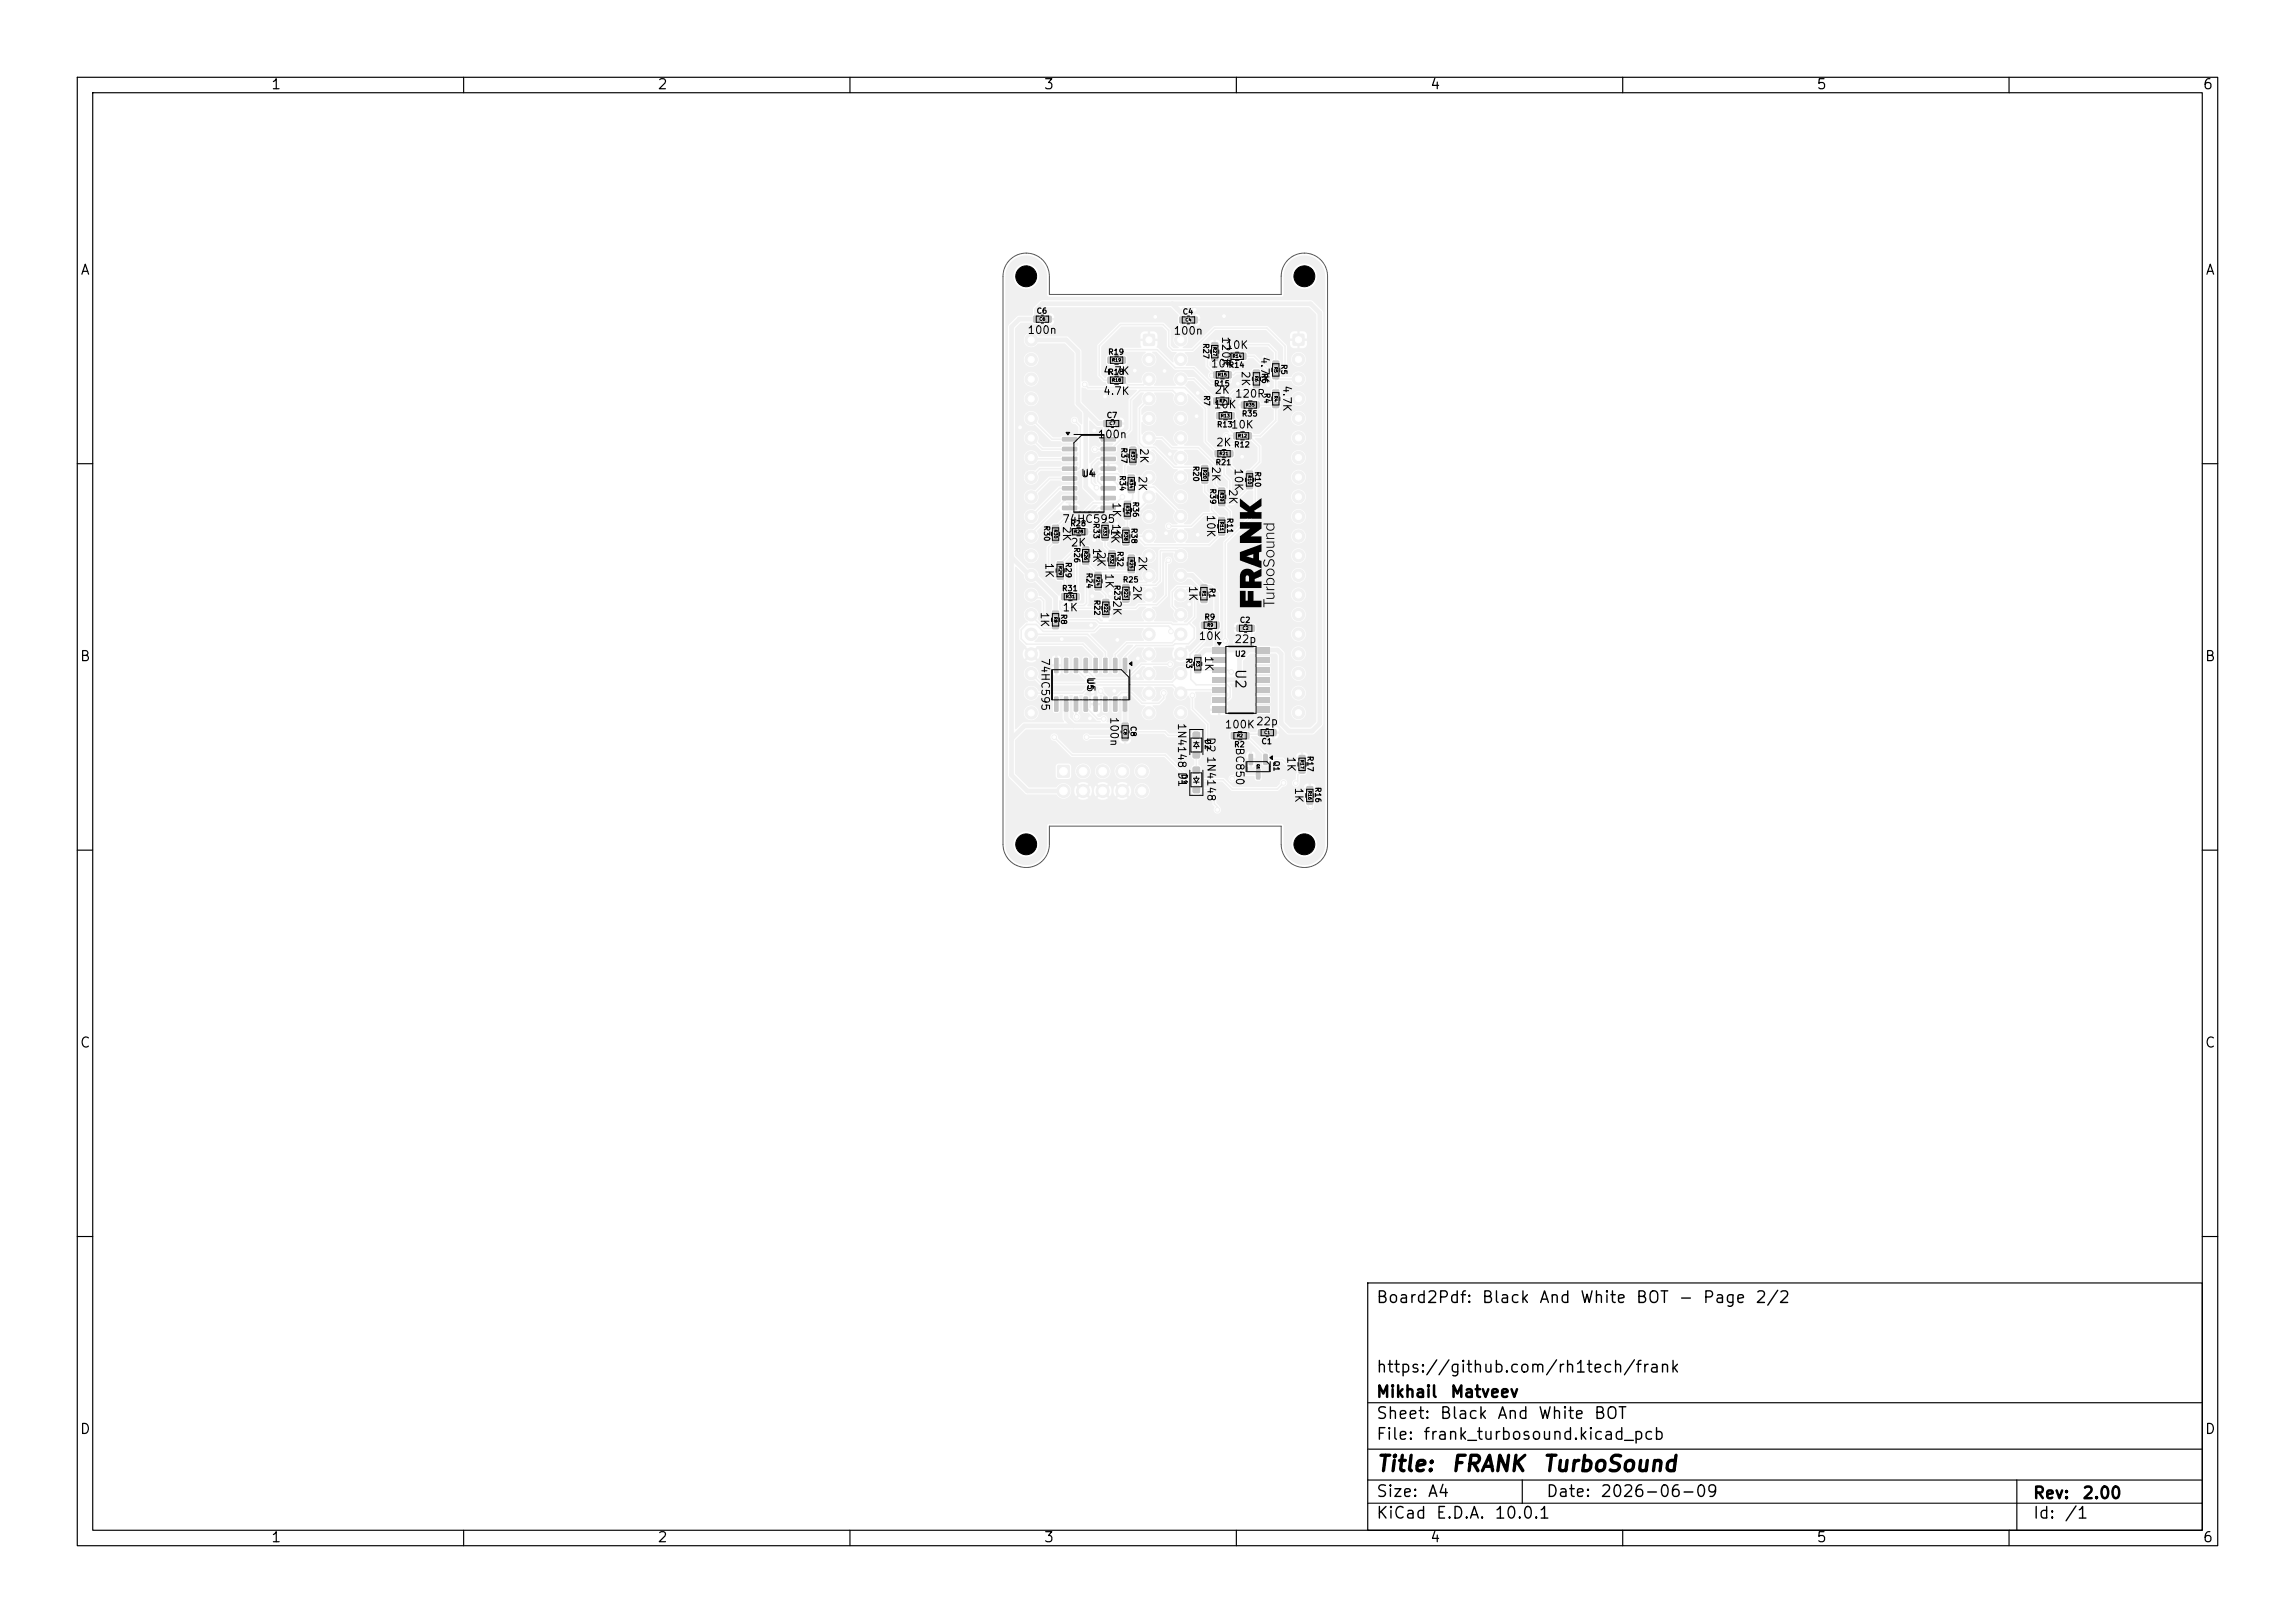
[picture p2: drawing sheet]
<svg xmlns="http://www.w3.org/2000/svg" width="297mm" height="210mm" viewBox="0 0 297 210" stroke-linecap="round" stroke-linejoin="round" font-family="sans-serif">
<defs><g id="words">
<g font-size="2">
<text x="178" y="190.9">Title:</text>
<text x="187.7" y="190.9">FRANK</text>
<text x="199.5" y="190.9">TurboSound</text>
</g>
<g font-size="1.5">
<text x="178" y="169">Board2Pdf:</text>
<text x="191.7" y="169">Black</text>
<text x="199.1" y="169">And</text>
<text x="204.4" y="169">White</text>
<text x="211.6" y="169">BOT</text>
<text x="217.1" y="169">-</text>
<text x="220.3" y="169">Page</text>
<text x="227.1" y="169">2/2</text>
<text x="178" y="178">https://github.com/rh1tech/frank</text>
<text x="178" y="184">Sheet:</text>
<text x="178" y="181.2">Mikhail</text>
<text x="186.2" y="184">Black</text>
<text x="187.6" y="181.2">Matveev</text>
<text x="193.7" y="184">And</text>
<text x="199" y="184">White</text>
<text x="206.2" y="184">BOT</text>
<text x="178" y="186.7">File:</text>
<text x="184.1" y="186.7">frank_turbosound.kicad_pcb</text>
<text x="178" y="196.9">KiCad</text>
<text x="178" y="194.1">Size:</text>
<text x="184.7" y="194.1">A4</text>
<text x="185.7" y="196.9">E.D.A.</text>
<text x="193.3" y="196.9">10.0.1</text>
<text x="200" y="194.1">Date:</text>
<text x="207" y="194.1">2026-06-09</text>
<text x="263" y="194.3">Rev:</text>
<text x="263" y="196.9">Id:</text>
<text x="267.1" y="196.9">/1</text>
<text x="269.4" y="194.3">2.00</text>
</g>
<g font-size="1.3">
<text x="35" y="11.9">1</text>
<text x="85" y="11.9">2</text>
<text x="135" y="11.9">3</text>
<text x="185" y="11.9">4</text>
<text x="235" y="11.9">5</text>
<text x="285" y="11.9">6</text>
<text x="10.3" y="35.9">A</text>
<text x="285.4" y="35.9">A</text>
<text x="10.3" y="85.9">B</text>
<text x="159.6" y="86.5" transform="rotate(90 159.6 86.5)">U2</text>
<text x="285.3" y="85.9">B</text>
<text x="10.3" y="135.9">C</text>
<text x="285.3" y="135.9">C</text>
<text x="10.3" y="185.9">D</text>
<text x="285.3" y="185.9">D</text>
<text x="35" y="199.9">1</text>
<text x="85" y="199.9">2</text>
<text x="135" y="199.9">3</text>
<text x="185" y="199.9">4</text>
<text x="235" y="199.9">5</text>
<text x="285" y="199.9">6</text>
</g>
<g font-size="1">
<text x="132.9" y="43.5">100n</text>
<text x="151.8" y="43.6">100n</text>
<text x="156.6" y="47.8">10K</text>
<text x="157.9" y="43.4" transform="rotate(90 157.9 43.4)">120R</text>
<text x="158.5" y="45.4">10K</text>
<text x="160.4" y="47.9" transform="rotate(90 160.4 47.9)">2K</text>
<text x="162.9" y="46.1" transform="rotate(90 162.9 46.1)">4.7K</text>
<text x="142.7" y="48.8">4.7K</text>
<text x="142.7" y="51.4">4.7K</text>
<text x="157" y="53.1">10K</text>
<text x="157.1" y="51.2">2K</text>
<text x="159.7" y="51.7">120R</text>
<text x="165.8" y="49.8" transform="rotate(90 165.8 49.8)">4.7K</text>
<text x="142" y="57">100n</text>
<text x="147.3" y="57.9" transform="rotate(90 147.3 57.9)">2K</text>
<text x="157.3" y="58">2K</text>
<text x="159.2" y="55.7">10K</text>
<text x="139.8" y="62">U4</text>
<text x="143.7" y="64.9" transform="rotate(90 143.7 64.9)">1K 1K</text>
<text x="147.1" y="61.5" transform="rotate(90 147.1 61.5)">2K</text>
<text x="156.6" y="60.3" transform="rotate(90 156.6 60.3)">2K</text>
<text x="158.8" y="63.2" transform="rotate(90 158.8 63.2)">2K</text>
<text x="159.5" y="60.5" transform="rotate(90 159.5 60.5)">10K</text>
<text x="137.3" y="68" transform="rotate(90 137.3 68)">2K</text>
<text x="137.4" y="67.9">74HC595</text>
<text x="138.5" y="71">2K</text>
<text x="141.2" y="70.8" transform="rotate(90 141.2 70.8)">1K</text>
<text x="141.7" y="71.3" transform="rotate(90 141.7 71.3)">2K</text>
<text x="143.5" y="68.3" transform="rotate(90 143.5 68.3)">1K</text>
<text x="147.1" y="71.9" transform="rotate(90 147.1 71.9)">2K</text>
<text x="155.9" y="66.5" transform="rotate(90 155.9 66.5)">10K</text>
<text x="135" y="72.7" transform="rotate(90 135 72.7)">1K</text>
<text x="142.8" y="74.1" transform="rotate(90 142.8 74.1)">1K</text>
<text x="143.8" y="77.6" transform="rotate(90 143.8 77.6)">2K</text>
<text x="146.4" y="75.7" transform="rotate(90 146.4 75.7)">2K</text>
<text x="153.6" y="75.7" transform="rotate(90 153.6 75.7)">1K</text>
<text x="134.4" y="79.1" transform="rotate(90 134.4 79.1)">1K</text>
<text x="137.4" y="79.4">1K</text>
<text x="155" y="83.1">10K</text>
<text x="159.7" y="83.5">22p</text>
<text x="134.5" y="85.1" transform="rotate(90 134.5 85.1)">74HC595</text>
<text x="140.4" y="87.5" transform="rotate(90 140.4 87.5)">U5</text>
<text x="155.7" y="84.8" transform="rotate(90 155.7 84.8)">1K</text>
<text x="143.4" y="92.7" transform="rotate(90 143.4 92.7)">100n</text>
<text x="152.2" y="93.5" transform="rotate(90 152.2 93.5)">1N4148</text>
<text x="155.9" y="95.3" transform="rotate(90 155.9 95.3)">D2</text>
<text x="158.4" y="94.5">100K</text>
<text x="162.5" y="94.1">22p</text>
<text x="152.2" y="99.8" transform="rotate(90 152.2 99.8)">D1</text>
<text x="156" y="97.8" transform="rotate(90 156 97.8)">1N4148</text>
<text x="159.7" y="96.7" transform="rotate(90 159.7 96.7)">BC850</text>
<text x="166.3" y="97.8" transform="rotate(90 166.3 97.8)">1K</text>
<text x="167.3" y="101.8" transform="rotate(90 167.3 101.8)">1K</text>
</g>
<g font-size=".7">
<text x="134.1" y="40.8">C6</text>
<text x="153" y="40.9">C4</text>
<text x="143.3" y="46.1">R19</text>
<text x="155.5" y="44.3" transform="rotate(90 155.5 44.3)">R27</text>
<text x="158.9" y="47.8">R14</text>
<text x="165.6" y="47" transform="rotate(90 165.6 47)">R5</text>
<text x="143.3" y="48.7">R18</text>
<text x="155.6" y="51.1" transform="rotate(90 155.6 51.1)">R7</text>
<text x="157" y="50.2">R15</text>
<text x="163.1" y="48.2" transform="rotate(90 163.1 48.2)">R6</text>
<text x="163.4" y="50.8" transform="rotate(90 163.4 50.8)">R4</text>
<text x="143.2" y="54.3">C7</text>
<text x="144.9" y="57.8" transform="rotate(90 144.9 57.8)">R37</text>
<text x="157.4" y="55.5">R13</text>
<text x="159.6" y="58.1">R12</text>
<text x="160.6" y="54.1">R35</text>
<text x="144.7" y="61.4" transform="rotate(90 144.7 61.4)">R34</text>
<text x="146.4" y="64.8" transform="rotate(90 146.4 64.8)">R36</text>
<text x="154.2" y="60.2" transform="rotate(90 154.2 60.2)">R20</text>
<text x="156.4" y="63.1" transform="rotate(90 156.4 63.1)">R39</text>
<text x="157.2" y="60.4">R21</text>
<text x="162.2" y="60.9" transform="rotate(90 162.2 60.9)">R10</text>
<text x="134.9" y="67.9" transform="rotate(90 134.9 67.9)">R30</text>
<text x="138.4" y="68.3">R28</text>
<text x="138.8" y="70.7" transform="rotate(90 138.8 70.7)">R26</text>
<text x="141.3" y="67.6" transform="rotate(90 141.3 67.6)">R33</text>
<text x="144.4" y="71.2" transform="rotate(90 144.4 71.2)">R32</text>
<text x="146.2" y="68.2" transform="rotate(90 146.2 68.2)">R38</text>
<text x="158.6" y="66.9" transform="rotate(90 158.6 66.9)">R11</text>
<text x="137.4" y="76.7">R31</text>
<text x="137.7" y="72.7" transform="rotate(90 137.7 72.7)">R29</text>
<text x="140.4" y="74" transform="rotate(90 140.4 74)">R24</text>
<text x="141.4" y="77.5" transform="rotate(90 141.4 77.5)">R22</text>
<text x="144" y="75.6" transform="rotate(90 144 75.6)">R23</text>
<text x="145.2" y="75.5">R25</text>
<text x="156.3" y="76" transform="rotate(90 156.3 76)">R1</text>
<text x="137.1" y="79.4" transform="rotate(90 137.1 79.4)">R8</text>
<text x="155.8" y="80.4">R9</text>
<text x="160.4" y="80.8">C2</text>
<text x="153.3" y="85.1" transform="rotate(90 153.3 85.1)">R3</text>
<text x="159.8" y="85.1">U2</text>
<text x="146.1" y="93.9" transform="rotate(90 146.1 93.9)">C8</text>
<text x="152.8" y="100.1" transform="rotate(90 152.8 100.1)">D1</text>
<text x="159.7" y="96.9">R2</text>
<text x="163.2" y="96.5">C1</text>
<text x="164.7" y="98.4" transform="rotate(90 164.7 98.4)">Q1</text>
<text x="169" y="97.7" transform="rotate(90 169 97.7)">R17</text>
<text x="170" y="101.8" transform="rotate(90 170 101.8)">R16</text>
</g>
<g font-size=".4">
<text x="134.5" y="41.6">C6</text>
<text x="153.4" y="41.7">C4</text>
<text x="143.9" y="46.9">R19</text>
<text x="156.9" y="44.9" transform="rotate(90 156.9 44.9)">R27</text>
<text x="159.5" y="46.4">R14</text>
<text x="164.8" y="47.4" transform="rotate(90 164.8 47.4)">R5</text>
<text x="143.9" y="49.5">R18</text>
<text x="157.6" y="48.8">R15</text>
<text x="157.8" y="52.2">R7</text>
<text x="161.2" y="52.7">R35</text>
<text x="162.3" y="48.6" transform="rotate(90 162.3 48.6)">R6</text>
<text x="164.8" y="51.2" transform="rotate(90 164.8 51.2)">R4</text>
<text x="143.5" y="55.1">C7</text>
<text x="146.3" y="58.4" transform="rotate(90 146.3 58.4)">R37</text>
<text x="157.8" y="59">R21</text>
<text x="157.9" y="54.1">R13</text>
<text x="160.2" y="56.7">R12</text>
<text x="145.6" y="65.4" transform="rotate(90 145.6 65.4)">R36</text>
<text x="146.1" y="62" transform="rotate(90 146.1 62)">R34</text>
<text x="155.6" y="60.7" transform="rotate(90 155.6 60.7)">R20</text>
<text x="157.8" y="63.7" transform="rotate(90 157.8 63.7)">R39</text>
<text x="161.4" y="61.5" transform="rotate(90 161.4 61.5)">R10</text>
<text x="136.3" y="68.5" transform="rotate(90 136.3 68.5)">R30</text>
<text x="139" y="69.1">R28</text>
<text x="140.2" y="71.3" transform="rotate(90 140.2 71.3)">R26</text>
<text x="142.7" y="68.1" transform="rotate(90 142.7 68.1)">R33</text>
<text x="143.6" y="71.8" transform="rotate(90 143.6 71.8)">R32</text>
<text x="145.4" y="68.8" transform="rotate(90 145.4 68.8)">R38</text>
<text x="157.8" y="67.5" transform="rotate(90 157.8 67.5)">R11</text>
<text x="136.9" y="73.2" transform="rotate(90 136.9 73.2)">R29</text>
<text x="137.9" y="77.5">R31</text>
<text x="141.8" y="74.6" transform="rotate(90 141.8 74.6)">R24</text>
<text x="145.4" y="76.1" transform="rotate(90 145.4 76.1)">R23</text>
<text x="146.1" y="72.3" transform="rotate(90 146.1 72.3)">R25</text>
<text x="155.5" y="76.4" transform="rotate(90 155.5 76.4)">R1</text>
<text x="136.3" y="79.8" transform="rotate(90 136.3 79.8)">R8</text>
<text x="142.8" y="78.1" transform="rotate(90 142.8 78.1)">R22</text>
<text x="156.2" y="81.2">R9</text>
<text x="160.8" y="81.6">C2</text>
<text x="154.7" y="85.5" transform="rotate(90 154.7 85.5)">R3</text>
<text x="145.3" y="94.3" transform="rotate(90 145.3 94.3)">C8</text>
<text x="160" y="95.5">R2</text>
<text x="163.6" y="95.1">C1</text>
<text x="168.2" y="98.3" transform="rotate(90 168.2 98.3)">R17</text>
<text x="169.2" y="102.3" transform="rotate(90 169.2 102.3)">R16</text>
</g>
<text font-size=".3" x="162.6" y="98.8" transform="rotate(90 162.6 98.8)">Q1</text>
</g></defs>
<path d="M148 43.3l.1-.1 1.3 .1 .1 .1-.1 1.3-.2 .1-1.2-.1-.1-.2z" fill="#f0f0f0"/>
<g fill="#f0f0f0" stroke="#f0f0f0" stroke-width=".13">
<circle cx="148.7" cy="46.5" r=".8"/>
<circle cx="148.7" cy="49.1" r=".8"/>
<circle cx="148.7" cy="51.6" r=".8"/>
<circle cx="148.7" cy="54.1" r=".8"/>
<circle cx="148.7" cy="56.7" r=".8"/>
<circle cx="148.7" cy="59.2" r=".8"/>
<circle cx="148.7" cy="61.8" r=".8"/>
<circle cx="148.7" cy="64.3" r=".8"/>
<circle cx="148.7" cy="66.8" r=".8"/>
<circle cx="148.7" cy="69.4" r=".8"/>
<circle cx="148.7" cy="71.9" r=".8"/>
<circle cx="148.7" cy="74.5" r=".8"/>
<circle cx="148.7" cy="77" r=".8"/>
<circle cx="148.7" cy="79.5" r=".8"/>
<circle cx="148.7" cy="82.1" r=".8"/>
<circle cx="148.7" cy="84.6" r=".8"/>
<circle cx="148.7" cy="87.2" r=".8"/>
<circle cx="148.7" cy="89.7" r=".8"/>
<circle cx="148.7" cy="92.2" r=".8"/>
<circle cx="133.5" cy="92.2" r=".8"/>
<circle cx="133.5" cy="89.7" r=".8"/>
<circle cx="133.5" cy="87.2" r=".8"/>
<circle cx="133.5" cy="84.6" r=".8"/>
<circle cx="133.5" cy="82.1" r=".8"/>
<circle cx="133.5" cy="79.5" r=".8"/>
<circle cx="133.5" cy="77" r=".8"/>
<circle cx="133.5" cy="74.5" r=".8"/>
<circle cx="133.5" cy="71.9" r=".8"/>
<circle cx="133.5" cy="69.4" r=".8"/>
<circle cx="133.5" cy="66.8" r=".8"/>
<circle cx="133.5" cy="64.3" r=".8"/>
<circle cx="133.5" cy="61.8" r=".8"/>
<circle cx="133.5" cy="59.2" r=".8"/>
<circle cx="133.5" cy="56.7" r=".8"/>
<circle cx="133.5" cy="54.1" r=".8"/>
<circle cx="133.5" cy="51.6" r=".8"/>
<circle cx="133.5" cy="49.1" r=".8"/>
<circle cx="133.5" cy="46.5" r=".8"/>
<circle cx="133.5" cy="44" r=".8"/>
</g>
<path d="M136.8 99h.2h1.4l.1 .2-.1 1.4-.2 .1-1.4-.1v-.2z" fill="#f0f0f0"/>
<g fill="#f0f0f0" stroke="#f0f0f0" stroke-width=".13">
<circle cx="140.2" cy="99.8" r=".85"/>
<circle cx="142.7" cy="99.8" r=".85"/>
<circle cx="145.2" cy="99.8" r=".85"/>
<circle cx="147.8" cy="99.8" r=".85"/>
<circle cx="137.6" cy="102.3" r=".85"/>
<circle cx="140.2" cy="102.3" r=".85"/>
<circle cx="142.7" cy="102.3" r=".85"/>
<circle cx="145.2" cy="102.3" r=".85"/>
<circle cx="147.8" cy="102.3" r=".85"/>
</g>
<path d="M167.3 43.2h.2h1.3v.2v1.3l-.2 .1-1.3-.1-.1-.2z" fill="#f0f0f0"/>
<g fill="#f0f0f0" stroke="#f0f0f0" stroke-width=".13">
<circle cx="168" cy="46.5" r=".8"/>
<circle cx="168" cy="49" r=".8"/>
<circle cx="168" cy="51.6" r=".8"/>
<circle cx="168" cy="54.1" r=".8"/>
<circle cx="168" cy="56.7" r=".8"/>
<circle cx="168" cy="59.2" r=".8"/>
<circle cx="168" cy="61.7" r=".8"/>
<circle cx="168" cy="64.3" r=".8"/>
<circle cx="168" cy="66.8" r=".8"/>
<circle cx="168" cy="69.4" r=".8"/>
<circle cx="168" cy="71.9" r=".8"/>
<circle cx="168" cy="74.4" r=".8"/>
<circle cx="168" cy="77" r=".8"/>
<circle cx="168" cy="79.5" r=".8"/>
<circle cx="168" cy="82.1" r=".8"/>
<circle cx="168" cy="84.6" r=".8"/>
<circle cx="168" cy="87.1" r=".8"/>
<circle cx="168" cy="89.7" r=".8"/>
<circle cx="168" cy="92.2" r=".8"/>
<circle cx="152.8" cy="92.2" r=".8"/>
<circle cx="152.8" cy="89.7" r=".8"/>
<circle cx="152.8" cy="87.1" r=".8"/>
<circle cx="152.8" cy="84.6" r=".8"/>
<circle cx="152.8" cy="82.1" r=".8"/>
<circle cx="152.8" cy="79.5" r=".8"/>
<circle cx="152.8" cy="77" r=".8"/>
<circle cx="152.8" cy="74.4" r=".8"/>
<circle cx="152.8" cy="71.9" r=".8"/>
<circle cx="152.8" cy="69.4" r=".8"/>
<circle cx="152.8" cy="66.8" r=".8"/>
<circle cx="152.8" cy="64.3" r=".8"/>
<circle cx="152.8" cy="61.7" r=".8"/>
<circle cx="152.8" cy="59.2" r=".8"/>
<circle cx="152.8" cy="56.7" r=".8"/>
<circle cx="152.8" cy="54.1" r=".8"/>
<circle cx="152.8" cy="51.6" r=".8"/>
<circle cx="152.8" cy="49" r=".8"/>
<circle cx="152.8" cy="46.5" r=".8"/>
<circle cx="152.8" cy="44" r=".8"/>
</g>
<g fill="#f0f0f0">
<path d="M154.4 94.7h.2h.6l.1 .2-.1 .7-.1 .1-.7-.1-.1-.2z"/>
<path d="M154.4 97.2h.2h.6l.1 .2-.1 .7-.1 .1-.7-.1-.1-.2z"/>
<path d="M143.3 46.2h.7v.8h-.7z"/>
<path d="M145 46.2h.7v.8h-.7z"/>
<path d="M142.8 54.4l.2-.1 .6 .1 .1 .2-.1 .6-.2 .1-.6-.1v-.1z"/>
<path d="M144.4 54.4l.1-.1 .6 .1 .1 .2-.1 .6-.1 .1-.6-.1-.1-.1z"/>
<path d="M136.2 79h.8v.7h-.8z"/>
<path d="M136.2 80.7h.8v.7h-.8z"/>
<path d="M159.1 53.4h.6v.8h-.6z"/>
<path d="M157.4 53.4h.7v.8h-.7z"/>
<path d="M138.4 68.4h.7v.8h-.7z"/>
<path d="M140.1 68.4h.7v.8h-.7z"/>
<path d="M164.7 52.1h.8v.7h-.8z"/>
<path d="M164.7 50.4h.8v.7h-.8z"/>
<path d="M152.6 41l.2-.1 .6 .1 .1 .2-.1 .6-.1 .1-.7-.1v-.1z"/>
<path d="M154.2 41l.2-.1 .6 .1v.2v.6l-.2 .1-.6-.1-.1-.1z"/>
<path d="M163.5 97.6l.4-.1 .2 .1v1.3l-.1 .1h-.4l-.1-.1z"/>
<path d="M161.6 97.6l.4-.1 .2 .1v1.3l-.1 .1h-.4l-.1-.1z"/>
<path d="M162.6 99.4h.4l.1 .1v1.2l-.1 .2h-.3l-.2-.1z"/>
<path d="M145.3 77.3h.8v.6h-.8z"/>
<path d="M145.3 75.6h.8v.7h-.8z"/>
<path d="M161.3 60.9h.8v.7h-.8z"/>
<path d="M161.3 62.6h.8v.7h-.8z"/>
<path d="M158.7 51.5h.7v.8h-.7z"/>
<path d="M157 51.5h.7v.8h-.7z"/>
<path d="M146 63.1h.8v.7h-.8z"/>
<path d="M146 61.4h.8v.7h-.8z"/>
<path d="M160 80.9l.2-.1 .6 .1 .1 .2-.1 .6-.1 .1-.7-.1v-.1z"/>
<path d="M161.6 80.9l.2-.1 .6 .1v.2v.6l-.2 .1-.6-.1-.1-.1z"/>
<path d="M161.3 56h.7v.8h-.7z"/>
<path d="M159.6 56h.7v.8h-.7z"/>
<path d="M142.7 79.2h.8v.7h-.8z"/>
<path d="M142.7 77.5h.8v.7h-.8z"/>
<path d="M160.6 45.7h.7v.8h-.7z"/>
<path d="M158.9 45.7h.7v.8h-.7z"/>
<path d="M154.6 86.4h.8v.7h-.8z"/>
<path d="M154.6 84.7h.8v.7h-.8z"/>
<path d="M168.1 97.7h.8v.7h-.8z"/>
<path d="M168.1 99.4h.8v.7h-.8z"/>
<path d="M145.5 64.8h.8v.7h-.8z"/>
<path d="M145.5 66.5h.8v.7h-.8z"/>
<path d="M157.7 66.9h.8v.7h-.8z"/>
<path d="M157.7 68.6h.8v.7h-.8z"/>
<path d="M162.2 47.9h.8v.6h-.8z"/>
<path d="M162.2 49.5h.8v.7h-.8z"/>
<path d="M158.7 48.1h.7v.8h-.7z"/>
<path d="M157 48.1h.7v.8h-.7z"/>
<path d="M164.4 94.4l.2-.1 .6 .1v.2v.6l-.2 .1-.6-.1-.1-.1z"/>
<path d="M162.8 94.4l.2-.1 .6 .1 .1 .2-.1 .6-.1 .1-.7-.1v-.1z"/>
<path d="M146 73.5h.8v.6h-.8z"/>
<path d="M146 71.8h.8v.7h-.8z"/>
<path d="M141.7 75.7h.8v.7h-.8z"/>
<path d="M141.7 74h.8v.7h-.8z"/>
<path d="M145.3 68.2h.8v.7h-.8z"/>
<path d="M145.3 69.9h.8v.7h-.8z"/>
<path d="M133.7 40.9l.2-.1 .6 .1 .1 .2-.1 .6-.1 .1-.7-.1v-.1z"/>
<path d="M135.3 40.9l.2-.1 .6 .1v.2v.6l-.2 .1-.6-.1-.1-.1z"/>
<path d="M145.2 93.5h.2h.6l.1 .2-.1 .6-.1 .1-.7-.1-.1-.1z"/>
<path d="M145.2 95.1l.2-.1 .6 .1 .1 .2-.1 .6h-.1h-.7l-.1-.2z"/>
<path d="M136.8 72.7h.8v.6h-.8z"/>
<path d="M136.8 74.3h.8v.7h-.8z"/>
<path d="M156.8 46h.8v.7h-.8z"/>
<path d="M156.8 44.3h.8v.7h-.8z"/>
<path d="M154.4 101.7h.2h.6l.1 .2-.1 .7-.1 .1-.7-.1-.1-.2z"/>
<path d="M154.4 99.2h.2h.6l.1 .2-.1 .7-.1 .1-.7-.1-.1-.2z"/>
<path d="M140.1 72.4h.8v.7h-.8z"/>
<path d="M140.1 70.7h.8v.7h-.8z"/>
<path d="M136.2 69.6h.8v.7h-.8z"/>
<path d="M136.2 67.9h.8v.7h-.8z"/>
<path d="M143.5 71.2h.8v.7h-.8z"/>
<path d="M143.5 72.9h.8v.7h-.8z"/>
<path d="M162.3 52h.7v.8h-.7z"/>
<path d="M160.6 52h.7v.8h-.7z"/>
<path d="M155.4 75.7h.8v.6h-.8z"/>
<path d="M155.4 77.3h.8v.7h-.8z"/>
<path d="M143.3 48.8h.7v.8h-.7z"/>
<path d="M145 48.8h.7v.8h-.7z"/>
<path d="M156.9 83.7h1.7v.8h-1.7z"/>
<path d="M156.9 85.1h1.7v.7h-1.7z"/>
<path d="M156.9 86.4h1.7v.7h-1.7z"/>
<path d="M156.9 87.6h1.7v.7h-1.7z"/>
<path d="M156.9 88.9h1.7v.7h-1.7z"/>
<path d="M156.9 90.2h1.7v.7h-1.7z"/>
<path d="M156.9 91.4h1.7v.8h-1.7z"/>
<path d="M162.5 91.4h1.8v.8h-1.8z"/>
<path d="M162.5 90.2h1.8v.7h-1.8z"/>
<path d="M162.5 88.9h1.8v.7h-1.8z"/>
<path d="M162.5 87.6h1.8v.7h-1.8z"/>
<path d="M162.5 86.4h1.8v.7h-1.8z"/>
<path d="M162.5 85.1h1.8v.7h-1.8z"/>
<path d="M162.5 83.7h1.8v.8h-1.8z"/>
<path d="M164.7 46.7h.8v.7h-.8z"/>
<path d="M164.7 48.4h.8v.6h-.8z"/>
<path d="M161 94.8h.6v.8h-.6z"/>
<path d="M159.3 94.8h.7v.8h-.7z"/>
<path d="M155.5 61.9h.8v.6h-.8z"/>
<path d="M155.5 60.2h.8v.7h-.8z"/>
<path d="M137.4 76.8h.6v.8h-.6z"/>
<path d="M139 76.8h.7v.8h-.7z"/>
<path d="M157.7 64.8h.8v.7h-.8z"/>
<path d="M157.7 63.1h.8v.7h-.8z"/>
<path d="M155.5 80.5h.6v.8h-.6z"/>
<path d="M157.1 80.5h.7v.8h-.7z"/>
<path d="M142.6 69.3h.8v.6h-.8z"/>
<path d="M142.6 67.6h.8v.7h-.8z"/>
<path d="M158.9 58.3h.7v.8h-.7z"/>
<path d="M157.2 58.3h.7v.8h-.7z"/>
<path d="M169.1 101.8h.8v.6h-.8z"/>
<path d="M169.1 103.4h.8v.7h-.8z"/>
<path d="M137.5 56.6l1.8-.1 .1 .2v.3l-.1 .1h-1.8l-.1-.1z"/>
<path d="M137.5 57.8h1.8l.1 .2v.3l-.1 .1h-1.8l-.1-.1z"/>
<path d="M137.5 59.1h1.8l.1 .1v.4l-.1 .1h-1.8l-.1-.2z"/>
<path d="M137.5 60.4h1.8l.1 .1v.4h-.1h-1.8l-.1-.1z"/>
<path d="M137.5 61.7l1.8-.1 .1 .2v.3l-.1 .1h-1.8l-.1-.1z"/>
<path d="M137.5 62.9h1.8l.1 .1v.4l-.1 .1h-1.8l-.1-.2z"/>
<path d="M137.5 64.2h1.8l.1 .1v.4l-.1 .1-1.8-.1-.1-.1z"/>
<path d="M137.5 65.5l1.8-.1 .1 .2v.3l-.1 .1h-1.8l-.1-.1z"/>
<path d="M142.5 65.5l1.8-.1 .1 .2v.3l-.1 .1h-1.8l-.1-.1z"/>
<path d="M142.5 64.2h1.8l.1 .1v.4l-.1 .1-1.8-.1-.1-.1z"/>
<path d="M142.5 62.9h1.8l.1 .1v.4l-.1 .1h-1.8l-.1-.2z"/>
<path d="M142.5 61.7l1.8-.1 .1 .2v.3l-.1 .1h-1.8l-.1-.1z"/>
<path d="M142.5 60.4h1.8l.1 .1v.4h-.1h-1.8l-.1-.1z"/>
<path d="M142.5 59.1h1.8l.1 .1v.4l-.1 .1h-1.8l-.1-.2z"/>
<path d="M142.5 57.8h1.8l.1 .2v.3l-.1 .1h-1.8l-.1-.1z"/>
<path d="M142.5 56.6l1.8-.1 .1 .2v.3l-.1 .1h-1.8l-.1-.1z"/>
<path d="M146.2 59.5h.8v.7h-.8z"/>
<path d="M146.2 57.8h.8v.7h-.8z"/>
<path d="M145.3 85.1h.4l.2 .1v1.8l-.1 .1h-.4l-.1-.1z"/>
<path d="M144.1 85.1h.4l.1 .1v1.8l-.1 .1h-.3l-.2-.1z"/>
<path d="M142.8 85.1h.4l.1 .1 .1 1.8-.1 .1h-.4l-.1-.1z"/>
<path d="M141.5 85.1h.4l.2 .1v1.8l-.1 .1h-.4l-.1-.1z"/>
<path d="M140.3 85.1h.4l.1 .1v1.8l-.1 .1h-.3l-.2-.1z"/>
<path d="M139 85.1h.4l.1 .1v1.8l-.1 .1h-.3l-.1-.1z"/>
<path d="M137.7 85.1h.4l.2 .1v1.8l-.1 .1h-.4l-.1-.1z"/>
<path d="M136.4 85.1h.5l.1 .1v1.8l-.1 .1h-.3l-.2-.1z"/>
<path d="M136.4 90.1h.5l.1 .1v1.8l-.1 .1h-.3l-.2-.1z"/>
<path d="M137.7 90.1h.4l.2 .1v1.8l-.1 .1h-.4l-.1-.1z"/>
<path d="M139 90.1h.4l.1 .1v1.8l-.1 .1h-.3l-.1-.1z"/>
<path d="M140.3 90.1h.4l.1 .1v1.8l-.1 .1h-.3l-.2-.1z"/>
<path d="M141.5 90.1h.4l.2 .1v1.8l-.1 .1h-.4l-.1-.1z"/>
<path d="M142.8 90.1h.4l.1 .1 .1 1.8-.1 .1h-.4l-.1-.1z"/>
<path d="M144.1 90.1h.4l.1 .1v1.8l-.1 .1h-.3l-.2-.1z"/>
<path d="M145.3 90.1h.4l.2 .1v1.8l-.1 .1h-.4l-.1-.1z"/>
</g>
<g fill="#f0f0f0" stroke="#f0f0f0" stroke-width=".13">
<circle cx="153.2" cy="40.1" r=".3"/>
<circle cx="134.7" cy="40.1" r=".3"/>
<circle cx="143" cy="51.3" r=".3"/>
<circle cx="163.6" cy="46.2" r=".3"/>
<circle cx="150.9" cy="69" r=".3"/>
<circle cx="141.6" cy="72.7" r=".3"/>
<circle cx="144.5" cy="67.7" r=".3"/>
<circle cx="155" cy="69.2" r=".3"/>
<circle cx="159.7" cy="44.8" r=".3"/>
<circle cx="141.4" cy="89.5" r=".3"/>
<circle cx="147.3" cy="85.2" r=".3"/>
<circle cx="141.6" cy="55.7" r=".3"/>
<circle cx="157.3" cy="47.3" r=".3"/>
<circle cx="140.9" cy="74.4" r=".3"/>
<circle cx="160.8" cy="59.1" r=".3"/>
<circle cx="162.6" cy="51" r=".3"/>
<circle cx="164.1" cy="49.9" r=".3"/>
<circle cx="161.6" cy="54.8" r=".3"/>
<circle cx="155" cy="50.9" r=".3"/>
<circle cx="144.6" cy="82.8" r=".3"/>
<circle cx="143.7" cy="76.8" r=".3"/>
<circle cx="147.3" cy="77.3" r=".3"/>
<circle cx="132" cy="55.3" r=".3"/>
<circle cx="158.3" cy="46.3" r=".3"/>
<circle cx="144.2" cy="89.4" r=".3"/>
<circle cx="149.5" cy="41" r=".3"/>
<circle cx="146.9" cy="48" r=".3"/>
<circle cx="160.9" cy="47.4" r=".3"/>
<circle cx="154.9" cy="53.9" r=".3"/>
<circle cx="147.6" cy="73.2" r=".3"/>
<circle cx="141.1" cy="93" r=".3"/>
<circle cx="153.9" cy="78.2" r=".3"/>
<circle cx="141.4" cy="77.1" r=".3"/>
<circle cx="141.6" cy="69.9" r=".3"/>
<circle cx="151.4" cy="58.7" r=".3"/>
<circle cx="144.3" cy="70" r=".3"/>
<circle cx="160.2" cy="49.7" r=".3"/>
<circle cx="137.7" cy="79.3" r=".3"/>
<circle cx="141.2" cy="80.9" r=".3"/>
<circle cx="154.6" cy="40.1" r=".3"/>
<circle cx="137.4" cy="82.7" r=".3"/>
<circle cx="147.3" cy="87.4" r=".3"/>
<circle cx="159.9" cy="62" r=".3"/>
<circle cx="150.7" cy="48" r=".3"/>
<circle cx="158.4" cy="40.9" r=".3"/>
<circle cx="145.2" cy="71.7" r=".3"/>
<circle cx="147.1" cy="66.4" r=".3"/>
<circle cx="145.3" cy="64.3" r=".3"/>
<circle cx="154.3" cy="90" r=".3"/>
<circle cx="166.1" cy="101.3" r=".3"/>
<circle cx="136.4" cy="95.4" r=".3"/>
<circle cx="150.6" cy="89.7" r=".3"/>
<circle cx="138.7" cy="76.2" r=".3"/>
<circle cx="137.8" cy="78.4" r=".3"/>
<circle cx="151.2" cy="72.5" r=".3"/>
<circle cx="147.3" cy="62.4" r=".3"/>
<circle cx="139" cy="54.4" r=".3"/>
<circle cx="141.7" cy="58.1" r=".3"/>
<circle cx="140.4" cy="49.7" r=".3"/>
<circle cx="169.6" cy="104.3" r=".3"/>
<circle cx="139.3" cy="92.7" r=".3"/>
<circle cx="144.9" cy="62.1" r=".3"/>
<circle cx="141.9" cy="63.1" r=".3"/>
<circle cx="151.3" cy="68.1" r=".3"/>
<circle cx="145" cy="62.9" r=".3"/>
<circle cx="142.8" cy="93" r=".3"/>
<circle cx="158.6" cy="82.9" r=".3"/>
<circle cx="167" cy="99.1" r=".3"/>
<circle cx="159.3" cy="86.9" r=".3"/>
<circle cx="160" cy="83.1" r=".3"/>
<circle cx="159.5" cy="100.8" r=".3"/>
<circle cx="167.7" cy="101.3" r=".3"/>
<circle cx="157.5" cy="104.8" r=".3"/>
<circle cx="140.8" cy="87.7" r=".3"/>
<circle cx="140.6" cy="95.4" r=".3"/>
<circle cx="151.5" cy="81.7" r=".3"/>
<circle cx="158.7" cy="56.4" r=".3"/>
<circle cx="156.8" cy="48.6" r=".3"/>
<circle cx="151.4" cy="85.9" r=".3"/>
<circle cx="141.6" cy="67.1" r=".3"/>
<circle cx="142.4" cy="89.4" r=".3"/>
</g>
<path d="M151.7 39.3l1.3 1.3v3.1M133.5 44h4.5l1.5 1.5v6.7l2.6 2.6h1.1v1.8l.2 .2M140.5 53.2v9.8l1.5 1.5h1.4M130.9 72.1l2.4 2.4M133.5 74.5h.3l2.8 2.8v2.1M152.8 74.4h1.4l1.6 1.6h.8l.9 .9v6.9l.3 .3M138 91.1v1.9l.9 .9M145.6 91.1h.1M145.6 91.1v2.8h-13l-1.7 1.7M155 85.1l1-1h9.3l.5 .5v9l1 1h3l1-1v-53.1l-1.2-1.2h-34.7l-.8 .8v1.2h-2.2l-1 1v58l2 2h4.7M161.6 84.1l-1.2 1.2v2.1l-.6 .6h-2" fill="none" stroke="#f0f0f0" stroke-width=".6"/>
<g fill="none" stroke="#f0f0f0" stroke-width=".2">
<path d="M133.5 56.7l1.4 1.4h3.5M133.5 54.1l2.6 2.7h2.3M133.6 59.4h4.8M139 54.4l.8 .8v5.3l-.2 .1h-.8M140.4 49.7l.4 .5h12.5l2.7 2.7v4.2l1.6 1.6M141.7 58.1h1.7M143.1 59.4h-1.1l-.7 .8v2.3l.6 .6M143.7 46.6v-.8l.5-.5h5.6l2.3 2.3h2.4l2.2 2.2h2l.5-.4v-.8l-.2-.1h.6l.3-.3h2.7M145.3 46.6v2.6l.6 .6h2.1l.7-.7M146.6 58.2l1 1h1.1M146.6 59.8h-.6l-.4 .5v2l.3 .3h.8l.7 .6v1.9l-1.5 1.5M148.7 51.6l-1.2 1.2v4.5l.6 .6h1.3l2.6 2.6h3.8l.1 .1"/>
<path d="M148.7 56.7h1.7l1.2 1.2h3.5l2.2 2.2v2.5l.8 .9M152.8 51.6l-1.1-1.1h-4.2l-1.2 1.3v3.8l-2.5 2.5M152.8 49h1.7l2.9 2.9M157.2 46.3l1.2 1.2h.9l.8-.8v-1.3l.8-.8h3.3l.9 1v1.4M157.8 54.2l2.1 2.2h-1.2M158.4 49.8v3l2.5 2.5v2l-.4 .3h-1.7l-.4 .4v3.4l.8 .8v1.5l-.7 .7h-1.8l-.8-.8v-1.4M159 47.5v.7M159.2 58.7v1.6l1 1h1.5l.8 .7v4.3l-3.9 3.9v12.7M159.3 46.1l-.6-.6h-2.1l-.3 .3v1.6l1.1 1.1h-.5l-.1 .1M160.9 46.1h1.4l1.8 1.8h1.8l.4-.4v-2.7l-2.3-2.3h-6.8l-2.9 2.8h-2.5l-.5-.5v-2l-.8-.8h-5.5l-2.7 2.8v3.8l.6 .6h.8M161.6 50.8l-.4-.3h-1.5l-.7 .7v.7M162.6 49.9l1.7 1.7h3.7"/>
<path d="M162.6 52.4h.1M162.7 52.4h2.4v2l-2 2h-1.5l1.4 1.4v2l-1.3 1.3M164.2 47.9v.7l-.5 .4h-1.7l-.4 .5v1.6l1 1v.3M165.1 48.7v2.1M165.1 49h2.9M133.5 79.5v.1l1.6 1.7h1.2l.3-.3M136.4 70.1l-.7 .7v3.2l.7 .7h.8l.5 .5v2M138.1 64.5l-4.6 4.6M138.4 61.9h-2.6l-2.3 2.4M138.4 63.2h-1.3l-3.6 3.6M138.4 60.6h-3.8l-1.1 1.2M138.8 68.8v.6l1.7 1.7h-1.4l-1.9 1.9"/>
<path d="M140.4 68.8h4.4l.5 .6h3.4M140.5 72.7l1.3 1.3h4.4M142.1 76l1 1v.9h2.4l.2-.3M142.1 74v.4M143 69.6v1.1l.9 .9-.3 .3h-3.7l-.5 .5v4.8M143.4 65.7h-1.3l-.6 .7v.7l.1 .1M143.7 61.9h.2l1 1h.1M144.9 62.1v-.5l-.2-.3h-2.4l-.2 .3v.7l.9 .9M145.2 71.7v.9l-.4 .4h-.9M145.3 64.3l-.8 .8h-3l-2.1 2.1h-1.7l-1.1 1.1M145.8 65.2v.1l-2.6 2.7h-.2M145.9 66.8v1.6"/>
<path d="M146.4 61.8h2.3M146.4 72.2h2.1M146.6 63.6v.9l-.6 .7M147.3 62.4l.7 .6h1.3l3.5 3.5v.3M148.7 64.6l-1.6 1.6v.2M148.7 74.5v.5l-.4 .4h-1l-.7 .8h-.7l-.2-.2M151.2 72.5l-.3 .3v4.3l-1.2 1.2h-2.3l-.4 .4h-8.6l-.3-.3-.3 .1M152.8 77h1.2l.6 .6v2.2l-1 1h-1.9l-.1-.2h-9.3l-.4-.4h-6l-.8-.8v-1.6l-.4-.4h-1.2M152.8 71.9l-.6-.6h-2v3.9l-.6 .5h-2.1l-1 1.1h-1.9l-1.6-1.6h-1.6l-.8 .7v2.1l-.3 .4h-1.4l-.4-.4v-1.6l.2-.2M155.8 77.7l-1.7-1.8h-1.7l-.7 .7v1.8l1.1 1.1M157.3 66.5h-1.5l-1.6 1.6h-2.9M157.3 64.4l-.5 .5v1.1l1.3 1.3"/>
<path d="M161.7 62.9l-2.2 2.2h-1.4l1.1 1.1v1.6l-2.7 2.7h-8.3l-.8-.8h-.8l-.7 .7M133.5 82.1h7.2l2.4 2.3v1.4M136.4 95.4l2.3 2.3h12.1l3.2 3.2h4.3l1.2 1.2h5.8l.8-.8M139.2 91.1v1.6h.1M139.2 86.5l1.2 1.2h.4M140.5 91.5l1.5 1.5h.8M142.4 89.4l.7 .6v1.1M150.6 89.7v.7l-.6 .6h-2.2l-1.4-1.4h-1.2l-.9 .8v.4M151.4 85.9h-3.7l-1.9 2h-4l-1.3-1.3v-.2M151.5 81.7v-.4l-.3-.3h-8.9l-.7 .7h-6.6l-.9-.9h-1.2l-.7 .7v1.2l.7 .7h7.2l1.7 1.6v.8M152.8 89.7l-1-1.1h-10.7l-1 1.1h-6.6M152.8 82.1l-1.1 1.1h-5.9l-1.5 1.5v1"/>
<path d="M153.2 89.2h4.6M153.9 80.6l.7 .7v1.3l-.8 .7h-1.7l-.3 .2h-4.8l-1.4 1.5v1.1M154.3 90v1.7l2 2v3l-1 1h-.5v2M154.8 95.2h-3.6l-.5-.5h-5.7l-.7 .7h-3.7M155 86.7h3.9l.2 .2h.2M155.8 80.9v2l-1.8 1.8v1.2l-2.3 2.3h-10.7l-.2 .2h-6.1l-1.2-1.2M157.8 85.4h-1.2l-.4 .5h-1.6l-.5 .5v1.5l.7 .7h4l.4 .4v1.2l-.3 .3h-1.1M159.7 95.2l.9 .9v3.5M160.6 99.6l.5 .5h1.7M160.6 99.6l-1.1 1.2M161.3 95.2l2.5 2.5M161.5 95h1.5"/>
<path d="M162 81.3v.9l-.5 .5h-1.1l-.4 .4M163.8 98.3h2.1l.9 .8h.2M168.5 99.7l-.5 .6v.8l-.3 .2M154.8 102.2h1.7l.7 .7v1.1l.3 .4v.4"/>
</g>
<g fill="#f0f0f0">
<path d="M131.4 73.4h.1l1 .9a1.05 1.05 0 0 0 1.5 1l2.1 2.2 .1 1.3-.2 .3v.5a.14 .14 0 0 1 0 .2 .14 .14 0 0 1-.1 .1l-.6-.6v-1.7l-.5-.5h-.4a.97 .97 0 0 0-1.2-1 .97 .97 0 0 0-.5 1.5 .97 .97 0 0 0 1.5 0h.3l.3 .2v1.6l.9 1 .4 .1-.1 .5h-.8l-.9-.9a.98 .98 0 0 0-.6-1.5 .98 .98 0 0 0-1.2 1 1.09 1.09 0 0 0 .5 .8v.1l-.3 .1-.8 .8v1.4l.9 .8v.1l.5 .5-.2 .3-.5-.5h-.1a1.09 1.09 0 0 0 .1 1.3l.5-.5 .2 .2-.5 .5 .1 .1a1.09 1.09 0 0 0 1.2-.1l-.5-.5 .2-.2 .5 .5 .1-.1a1.09 1.09 0 0 0-.1-1.2l-.5 .5-.2-.3 .6-.6h5.8l1.4 1.4-.1 .2v1.6l-.1 .1-.2-.2v-1.5l-.3-.2h-.4l-.2 .2v1.5l-.2 .1-.2-.2v-1.4l-.2-.2h-.5l-.2 .2h-.4l-.2-.2h-.4l-.3 .2h-.2l-.2-.3-.6-.1-.3 .1-.1 .3v.8h.5v-1.2h.3v1.2h.4v-.8h.2v1.1h-1.4v.7l.2 .4h.3v-1.1h.3v1.1h.2l.2-.2v-.9h.2v.7l.1 .2h.7l.1-.2v-1.8h.4v1.9l.2 .2h.6l.7 .7 .1 .1v.1h-5.5l-.6-.6a.97 .97 0 0 0-.7-1.4 .97 .97 0 0 0-1.1 1.1 .97 .97 0 0 0 1.4 .7l.8 .7h5.8l.1 .1-.7 .6h-5.5a.97 .97 0 0 0-1.5-.5 .97 .97 0 0 0 0 1.6 .97 .97 0 0 0 1.5-.5h1.9v2.1h-1.9v-.1a.96 .96 0 0 0-1.6-.5 .96 .96 0 0 0 .3 1.6 .96 .96 0 0 0 1.3-1l2.6 .1 .2-.2-.1-2h.4h.1l-.1 3.1a.25 .25 0 0 1 .1 .4h-5.1l-.2 .1-.8 .7h-.1z"/>
<path d="M153.6 39.8h15.8l1 .9v.4h-15.1v-.1a.87 .87 0 0 0-1.5 0v.3h.6v-.7h.3v.7h.6v-.2h15.1v.5h-16.6a.54 .54 0 0 0 .6 .6v-.6h.3v.6l.5-.2 .1-.4h15.1v1.8h-1.3v-.3l-.2-.2h-.7v.7h-.3v-.7a.79 .79 0 0 0-.9 .2l-.1 .7h.8v.3h-.8a.79 .79 0 0 0 .3 .9l.7 .1v-.8h.3v.8a.79 .79 0 0 0 .9-.3v-.7h-.7v-.3h.7v-.4h1.3v3h-1.4a.96 .96 0 0 0-1.5-.7 .96 .96 0 0 0 0 1.6 .96 .96 0 0 0 1.5-.7v-.2h1.4v7.6h-1.4a.96 .96 0 0 0-1.5-.7 .96 .96 0 0 0 0 1.6 .96 .96 0 0 0 1.5-.7v-.2h1.4v2.6h-1.4a.96 .96 0 0 0-1.5-.8 .96 .96 0 0 0 0 1.7 .96 .96 0 0 0 1.5-.7v-.2h1.4v2.5h-1.4a.96 .96 0 0 0-1.5-.7 .96 .96 0 0 0 0 1.6 .96 .96 0 0 0 1.5-.7v-.2h1.4v2.5h-1.4a.96 .96 0 0 0-1.5-.7 .96 .96 0 0 0 0 1.7 .96 .96 0 0 0 1.5-.8v-.2h1.4v2.6h-1.4a.96 .96 0 0 0-1.5-.7 .96 .96 0 0 0 0 1.6 .96 .96 0 0 0 1.5-.7v-.2h1.4v2.5h-1.4a.96 .96 0 0 0-1.5-.7 .96 .96 0 0 0 0 1.6 .96 .96 0 0 0 1.5-.7v-.2h1.4v2.6h-1.4a.96 .96 0 0 0-1.5-.8 .96 .96 0 0 0 0 1.7 .96 .96 0 0 0 1.5-.7v-.2h1.4v2.5h-1.4a.96 .96 0 0 0-1.5-.7 .96 .96 0 0 0 0 1.6 .96 .96 0 0 0 1.5-.7v-.2h1.4v2.5h-1.4a.96 .96 0 0 0-1.5-.7 .96 .96 0 0 0 0 1.7 .96 .96 0 0 0 1.5-.8v-.2h1.4v2.6h-1.4a.96 .96 0 0 0-1.5-.7 .96 .96 0 0 0 0 1.6 .96 .96 0 0 0 1.5-.7v-.2h1.4v2.5h-1.4a.96 .96 0 0 0-1.5-.7 .96 .96 0 0 0 0 1.6 .96 .96 0 0 0 1.5-.7v-.2h1.4v2.6h-1.4a.96 .96 0 0 0-1.5-.8 .96 .96 0 0 0 0 1.7 .96 .96 0 0 0 1.5-.7v-.2h1.4v2.5h-1.4a.96 .96 0 0 0-1.5-.7 .96 .96 0 0 0 0 1.6 .96 .96 0 0 0 1.5-.7v-.2h1.4v2.5h-1.4a.96 .96 0 0 0-1.5-.7 .96 .96 0 0 0 0 1.7 .96 .96 0 0 0 1.5-.8v-.2h1.4v2.6h-1.4a.96 .96 0 0 0-1.5-.7 .96 .96 0 0 0 0 1.6 .96 .96 0 0 0 1.5-.7v-.2h1.4v2.5h-1.4a.96 .96 0 0 0-1.5-.7 .96 .96 0 0 0 0 1.6 .96 .96 0 0 0 1.5-.7v-.2h1.4v1.3l-.8 .7h-2.6l-.7-.7-.1-9-.6-.6-.2-.1h-.9l-.2-.1h-4v-.1l.3-.5h1l.6-.6 .1-.5 .3-.2v-.8l-.3-.2h-.7l-.2 .3h-.2a.83 .83 0 0 0-1.5-.2v.3h.6v-.6h.3v.6h.6v-.1h.2v.4h-1.7a.54 .54 0 0 0 .6 .7v-.7h.3v.7l.4-.2 .2-.5h.2a.46 .46 0 0 0 .3 .6v.1l-.3 .4h-1.1l-.2 .1a.49 .49 0 0 0-.5 .4 .49 .49 0 0 0 .2 .5l-.1 .2-.9-.1a.12 .12 0 0 1-.2-.1 .12 .12 0 0 1 .1-.1 .53 .53 0 0 0 .1-.9v-12.2l3.9-3.9v-4.4l-.4-.4v-.7l1-1.1v-2.1l-.9-1 .8-.1 2.1-2.1 .1-1.4 .3-.3v-.1v-.9h1.4a.96 .96 0 0 0 1.5 .6 .96 .96 0 0 0 0-1.6 .96 .96 0 0 0-1.5 .5h-1.4v-.8l-.3-.4v-.8h1.7a.96 .96 0 0 0 1.5 .5 .96 .96 0 0 0 0-1.5 .96 .96 0 0 0-1.5 .5l-1.4-.1v-.5l.3-.1 .6-.6v-2.7l-2.6-2.6h-6.9l-2.9 2.8h-1.1v-.1a.98 .98 0 0 0 .4-1.6v-1.3l.1-.3v-.6l-.1-.5a.62 .62 0 0 0 .1-.8z"/>
<path d="M140.8 89.4l.5-.5h.8a.71 .71 0 0 0-.1 .8l-.6 .2-.2 .1v1h.4v-1.2h.3v1.2h.5l-.1-1a.16 .16 0 0 1 .2-.1 .16 .16 0 0 1 .1 .2v1.9l.2 .3h.5l.2-.3v-1.8l-.6-.7-.2-.6h5.3a1.06 1.06 0 0 0 .3 1.7l-.1 .1h-.3l-1.4-1.4-1.5 .1-.5 .5-.4 .1-.2 .2v1.8l.2 .3h.4l.2-.2 .1-1.7 .3-.3 .1 3.2-.2 .2h-1.7l-.1-.2a.5 .5 0 0 0-.1-.7 .5 .5 0 0 0-.7 .2h-.3l-.2-.3 .4-.3 .1-.9h-1.2v.3h-.2v-1.4l-.2-.2-.4-.1-.1-.1z"/>
<path d="M138.4 90h.4v2l.2 .4a.49 .49 0 0 0 0 .7 .49 .49 0 0 0 .7-.1 .49 .49 0 0 0-.1-.7l.1-.3-.1-2h.4h.1v2.1l.2 .2 .6-.1 1 1 .5 .1 .1 .1-.1 .1-3.3-.1-.7-.7z"/>
<path d="M149.4 83.8h2.4l.1 .1a1.14 1.14 0 0 0 0 1.4l.5-.5 .2 .2-.5 .5a1.09 1.09 0 0 0 1.4 0l-.5-.5 .2-.2 .6 .6v.4l-.5 .5a1.05 1.05 0 0 0-1.2 .2 1.05 1.05 0 0 0-.2 1.2l-.3 .3-2.2-.1a1.14 1.14 0 0 0-.2-1.6l.1-.1h1.7a.5 .5 0 0 0 .7 .1 .5 .5 0 0 0 0-.7 .5 .5 0 0 0-.7 .1h-1.9l-.1-.1a1.09 1.09 0 0 0 .3-1.8z"/>
<path d="M146.2 87.8l1.6-1.6 .4 .1a1.11 1.11 0 0 0-.2 1.6l-1.7 .1z"/>
<path d="M134.4 82.3l6.3 .1 2.1 2.1v.4l-.2 .3v1.8l.2 .3h.4l.3-.3v-1.8l-.2-.3v-.5l-2.2-2.3v-.1l.6-.1 .7-.6h5.6a1.15 1.15 0 0 0 0 1.6l-2.3 .1-1.6 1.5v.5l-.2 .2v1.8l.2 .3h.4l.3-.3v-1.8l-.2-.2v-.2l1.3-1.4 .7 .1-1.5 1.7v1.8l.3 .3h.5l-.2 .3h-3.8l-.2-.3 .4-.1 .1-.2v-1.8l-1.9-2.1h-6.4v-.1l.3-.3z"/>
<path d="M147.1 83.8h.9l.1 .1a1.01 1.01 0 0 0 .3 1.7l-.1 .1h-.7l-1.4 1.4h-.1l-.1-1.9v-.2z"/>
<path d="M143.6 69.1h1.1l.5 .5-.1 .3v.6v.1l.3 .2 .8-.1 .2-.3 .4-.4h.5l.8 .8h8.5l1.3-1.3 .7-.1 .1-.2 .1-.6 .6-.6 .1-1.8-.6-.7v-.1l.7-.1 1.9-1.8h.7v2.7l-3.9 4v12.3l-.3 .4-.1-.1 .1-2.2-.1-.3v-3.6l-1-1.1-1-.2-1.4-1.3-.2-.1h-.6a.98 .98 0 0 0-1.5-.3 .98 .98 0 0 0 0 1.5 .98 .98 0 0 0 1.5-.3h.4l1 1.1a.48 .48 0 0 0 .4 .6h.6l.3-.1 .6 .6v3.2l-.1 .3v.6l.1 .3v2l-.3 .2h-.9l-.9 .8h-.2l1.4-1.6v-1.3l.2-.3v-.8l-.2-.2h-.6l-.2 .2v.7l.3 .4-.1 1.2-1.5 1.5h-.1l-.2-.4-.5 .5-.2-.2 .5-.5v-.1l.4-.1 .9-.9v-1.4l-.5-.6 .6-.7v-2.3l-.8-.8-.4-.1-.2-.5h.5l1.1 1.1 .1 .7 .2 .2h.7l.3-.1v-.7l-.1-.2-.7-.1-1.5-1.4h-1.9l-.7 .8v2l.4 .6a1.02 1.02 0 0 0 .5 1.3l-.1 .1h-.4l-.3-.1-2.3-.1a1.07 1.07 0 0 0-.2-1.7l.1-.1h.6l1.4-1.4v-4.1a.5 .5 0 0 0 .5-.6 .5 .5 0 0 0-.8-.3l-.1 .2-.1 .5v4.1l-1.1 1.1h-.4l-.1-.1a1 1 0 0 0 0-1.8l.1-.1 .5-.1 .7-.7v-3.6l1.4-.1 .1 .1a.96 .96 0 0 0 .9 1.3 .96 .96 0 0 0 .9-1.2 .96 .96 0 0 0-1.4-.6l-2.1-.1-.3 .2v3.8l-.4 .5h-.4v-.2a.96 .96 0 0 0 .4-1.4 .96 .96 0 0 0-1.4-.2 .96 .96 0 0 0-.2 1.4l-.7 .1-.7 .7-.4-.5h-.8l-.2 .2v.8l-.4 .1-1.6-1.5-.4-.1-.1-.1 .1-.5h.1h3.1l.2 .1 .8-.1 .1-.2v-.5l-.2-.3h-.8l-.2 .1-.1 .4h-1.1l-.1-.1 .1-.5h.3l.5-.5v-.6l.2-.2 .2 .1v.5l.2 .2h.8l.3-.3h.8a.97 .97 0 0 0 1.5 .1 .97 .97 0 0 0-.4-1.5 .97 .97 0 0 0-1.3 .9h-.6l-.4-.3h-.7l-.2 .2-.2-.1a.5 .5 0 0 0-.4-.5 .5 .5 0 0 0-.5 .4l-.2-.1a.43 .43 0 0 0-.3-.5h-.5l-.4-.5v-.3l.3-.3z"/>
<path d="M137.2 80.5h4.5l.4 .3-.6 .7h-4.2l-.1-.1z"/>
<path d="M152 77.7l.1-.1a1.05 1.05 0 0 0 1.7-.4l.6 .5v2l-.8 .8h-.4v-.1a.96 .96 0 0 0 .4-1.3 .96 .96 0 0 0-1.3-.4l-.3-.4z"/>
<path d="M137.1 77.7l.2 .1a.2 .2 0 0 1 .3 .2 .49 .49 0 0 0-.2 .7 .49 .49 0 0 0 .7 .1l.2 .2h4h.1l-.1 .4h1.6l-.1-.4h.1h3.1l.5-.5h.7l.1 .1a1.09 1.09 0 0 0-.2 1.7l-.1 .1h-4.4l-.1-.1a.71 .71 0 0 0 .4-.6h-1.6a.61 .61 0 0 0 .4 .6v.1h-.3l-.5-.5h-4.7v-.8l-.1-.3z"/>
<path d="M143.8 78.1h2.3l.2-.2v-.9h.3l1-1h.6l.1 .1a1 1 0 0 0-.1 1.8v.1h-.8l-.6 .4h-3.1l-.1-.1z"/>
<path d="M140.9 76l.5-.5h.1v.9l.2 .2h.6l.5 .5v.2l-.3 .3v.8h-1.8l.2-.3z"/>
<path d="M139.6 72.5l.2-.1h.1v.6l.1 .2 .7 .1 .8 .7 .1 .9-.4 .1-.8 .9-.1 2.1-.1 .1h-1.2l-.2-.2v-.1h.9l.2-.3v-.7l-.3-.3z"/>
<path d="M142.7 75.5h.2l1.5 1.5h.7l.1 .1-.2 .5h-1.2l-.4-.3-.1-.4-.6-.6z"/>
<path d="M132.1 41.8h1.4l.4 .1h.7l.1-.3-.1-1h.4l-.1 .6h.6v-.7l-.4 .1v-.1l.1-.3-.1-.4h.1h16.3l1.1 1-.1 .2h-16.1l-.1-.3-.5-.2v.7h.6v-.2h16.1l-.1 .5h-17.5v.1a.52 .52 0 0 0 .6 .5v-.6h.3v.6l.5-.2 .1-.4h16v.3l.2 .2v1a1 1 0 0 0-.8 1 1 1 0 0 0 .7 .9v.1h-.6l-.4-.3v-2l-.9-1-5.7 .1-2.9 2.9v3.9l.8 .8 .3 .1 .2 .3-.1 .1h-2.3a.53 .53 0 0 0-.3-.6 .53 .53 0 0 0-.6 .1v-.1v-3.9l-.1-.2-1.7-1.6-3.9-.1a.98 .98 0 0 0-1.4-.3 .98 .98 0 0 0 0 1.5 .98 .98 0 0 0 1.4-.3h3.5l1.3 1.3v.7h-4.7a.96 .96 0 0 0-1.5-.7 .96 .96 0 0 0 0 1.6 .96 .96 0 0 0 1.5-.7v-.2h4.7v2.6h-4.7a.96 .96 0 0 0-1.5-.8 .96 .96 0 0 0 0 1.7 .96 .96 0 0 0 1.5-.7v-.2h4.7v2.5h-4.7a.96 .96 0 0 0-1.5-.7 .96 .96 0 0 0 0 1.6 .96 .96 0 0 0 1.5-.7v-.2h4.7v.9l1 1-.1 1.5h-.1l-.4-.4a.5 .5 0 0 0-.5-.6 .5 .5 0 0 0-.5 .6 .5 .5 0 0 0 .7 .4l.4 .4v1l-.1 .1h-2l-.3 .2h-.9l-2-2a.96 .96 0 0 0-.7-1.4 .96 .96 0 0 0-1.1 1.1 .96 .96 0 0 0 1.4 .7l2.1 2 1.2 .1 .3 .2 2-.1 .1 .4-.1 .1h-2l-.3 .2h-2.2l-.7-.7a1 1 0 0 0-.2-1.2 1 1 0 0 0-1.3-.1 .96 .96 0 0 0-.1 1.3 .96 .96 0 0 0 1.2 .3l.9 .9h2.4l.3 .2 2-.1 .1 .1-.1 .4-2-.1-.3 .2h-2.7a1.04 1.04 0 0 0-1.6-.6 .97 .97 0 0 0 0 1.5 .97 .97 0 0 0 1.5-.4h2.8l.3 .2h2l.1 .3-.1 .1h-2l-.3 .2h-2.7l-.5 .5a1.01 1.01 0 0 0-1.2 .2 1.01 1.01 0 0 0-.2 1.1 .96 .96 0 0 0 1.3 .4 .96 .96 0 0 0 .4-1.3l.4-.4h2.5l.3 .2h1.8l.6-.4 .2 .1v.9h-.5l-.3-.2h-1.8l-.3 .2h-1.5l-1.8 1.7a.96 .96 0 0 0-1.4 .7 .96 .96 0 0 0 1.1 1.1 .96 .96 0 0 0 .7-1.4l1.6-1.6h1.3l.3 .2h1.8l.3-.3v-.4h.5v1.3h-.5l-.3-.3h-1.8l-.2 .2-.3 .1-3 3a1.01 1.01 0 0 0-1.2 .1 1.01 1.01 0 0 0-.2 1.2 .96 .96 0 0 0 1.3 .4 .96 .96 0 0 0 .4-1.3l2.9-2.9 .3 .1h1.8l.3-.2v-.4h.5v.3l1 1h-1.5l-.3-.3-1.9 .1-.1 .1v.7l-3.6 3.5a.97 .97 0 0 0-1.2 1.1 .97 .97 0 0 0 1.4 .8 .97 .97 0 0 0 .3-1.6l2.8-2.8h.1l.2 .3 .2 .1h.8v-1.2h-.4v-.1l1.4-.1 .3-.2v-.4h1.5l.4 .5-.8 .7h-1l-.1-.2-.2-.2h-.8v.5l2.1-.1-.4 .4h-1.7v.4h.8l.2-.1 .1-.3h.6l-1 1h-1.6l-.9 .8-.7 .1-.1 .2v.7l.3 .1h.8l.1-.2 .1-.6 .5-.6h1.7l2.1-2.1 .4 .1v.1l-.7 .7-.1 .7a.48 .48 0 0 0 .2 .7 .48 .48 0 0 0 .6-.2 .48 .48 0 0 0-.2-.7v-.3l.4-.4 .3 .2h1.9l-1 1.2h-.8l-.2 .1v.7l.1 .3h-1.4l-.3-.3h-.1h-.6l-.2 .2v.8l.2 .2h.6l.4-.3h1.3v.8l.4 .3a.68 .68 0 0 0 .2 .9l.3 .2-.1 .3h-2.1v-.9l-.2-.2h-.6l-1.1-1.1 .1-.3v-.8l-.3-.1h-.5l-.2 .1v1l1.5 1.5-.8 .1-1.6 1.5-.7 .1-.1 .2v.5l.2 .3h.9l.1-.2 .1-.6 1.3-1.3h.7v.2l-.8 .8v3.4l-.1 .1a.56 .56 0 0 0-.6 0 .56 .56 0 0 0-.2 .7h-.1l-.1-.1v-1.4l-.2-.2v-.7l-.2-.1h-.7l-.4 .3-.5-.5v-2.9l.4-.5h.6l.2-.2v-.8l-.3-.1h-.8l-.1 .2v.6l-.5 .6v1h-1.1a.96 .96 0 0 0-1.5-.7 .96 .96 0 0 0 0 1.6 .96 .96 0 0 0 1.5-.7v-.2h1.1v2.3l.7 .8h.3l.3 .3h.6l.1 1.3-.3 .2-.1 .3h-.1l-2.6-2.5a1.05 1.05 0 0 0-1.4-.9l-1.6-1.7v-29.4z"/>
<path d="M141 72.1h3.4a.21 .21 0 0 1 .3-.2l.2 .3v.3l-.3 .2h-1.2l-.1 .2v.8l-.1 .1-1.3-.1-.8-.7z"/>
<path d="M153.3 68.4l1-.1 1.6-1.6h1.3l.3 .3v.6l.1 .2h1l.1-.3v-.6l-.2-.2h-.6l-.8-.8v-.9l.2-.3a.12 .12 0 0 1 .2 0 .12 .12 0 0 1 0 .2v.5l.1 .2 .7 .1 .6 .6v1.5l-.6 .6h-.7l-.1 .2-.1 .6-1 1h-2.9l-.1-.1a1.01 1.01 0 0 0-.2-1.6z"/>
<path d="M146.6 66.7v-.1a.55 .55 0 0 0 .7 .2 .55 .55 0 0 0 .3-.7l.8-.8a1.04 1.04 0 0 0 1.1-.4 1.04 1.04 0 0 0 .1-1.1h.1l2.4 2.4-.2 .5h-2.3a.96 .96 0 0 0-1.4-.7 .96 .96 0 0 0 0 1.7 .96 .96 0 0 0 1.4-.8v-.2h2.3a1.34 1.34 0 0 0 .5 1.1h-.7a.5 .5 0 0 0-.7-.1 .5 .5 0 0 0 0 .8 .5 .5 0 0 0 .7-.2h.6l.1 .2a1.05 1.05 0 0 0-.2 1.7h-.1h-2.7l-.1-.1a.97 .97 0 0 0-.1-1.5 .97 .97 0 0 0-1.4 .5h-1.4l-.1-.1v-.7l-.1-.3v-.5l.3-.3z"/>
<path d="M143.7 67.8l2-2.1h.5v.2l-.3 .4h-.4l-.2 .2v.6l.4 .4-.1 .5a.37 .37 0 0 0-.5 .3v.3h-.1l-1.4-.1-.1-.1z"/>
<path d="M141 54.5h.1l.8 .7 .7 .1h.1v1l-.3 .1-.1 .2v.5l.1 .1 1.7 .1-.3 .4h-1.3l-.4 .2a.5 .5 0 0 0-.7-.1 .5 .5 0 0 0 0 .8 .5 .5 0 0 0 .7-.2l.4 .2h1.8l.2-.2 .1-.7 2-2.1v-3.7l1-1.1h.4v.1a1.13 1.13 0 0 0-.2 1.2l-.6 .7v4.5l.7 .8 .4 .1 .1 .1-.7 .6-.5-.4v-.6l-.1-.2-.9-.1-.2 .3v.6l.1 .2 .7 .1 .7 .6 .2 .1a1.01 1.01 0 0 0 .9 .7 1.01 1.01 0 0 0 1-.7 1.04 1.04 0 0 0-.6-1.2l.1-.1h.2l2.5 2.5h.6v.2a.97 .97 0 0 0-.3 1.4 .97 .97 0 0 0 1.5 0 .97 .97 0 0 0-.4-1.5l.1-.1h1.9l.3 .4h.7l.2-.1 .1-.2v-.6l-.2-.2h-.8l-.3 .2h-1.9l-.1-.1 .1-.1a.98 .98 0 0 0-.1-1.7l.1-.1h1.7l2 2v2.5l.5 .5v.6l.1 .2-.8 .1-.6-.6v-.7l.3-.2v-.2v-.5l-.3-.3-.7 .1-.2 .3v.5l.4 .3v.8l.4 .6h-2.3l-.1-.2a.96 .96 0 0 0-1.6-.4 .96 .96 0 0 0 .4 1.6 .96 .96 0 0 0 1.3-1h2.3l.5 .5v1.5l-1 .1-1.5 1.5h-.8l-.1-.1a.99 .99 0 0 0 .5-1.2 .99 .99 0 0 0-1.2-.6l-3-3.1h-.4v-.2a.96 .96 0 0 0 .2-1.6 .96 .96 0 0 0-1.5 .5h-.7l-.4-.3h-.9v-.8l.1-.2 .4 .2h.6l.3-.2v-.1v-.6l-.2-.2h-.8l-.3 .3a.98 .98 0 0 0-.6 .8h-.6l-.1-.2-.2-.2-2 .1-.2 .2-.1 .2h1.2v-.5h.3v.5l1.7-.1v1h-.2l-.4-.3v-.3h-2.6l.1 .2-.4 .5v.8l.1 .3h-.1l-.3-.2v-2.2l.7-.6 .3 .2h1.8l.3-.2v-.4l-.3-.3h-1.8l-.2 .2-.4 .1-.8 .7h-.1z"/>
<path d="M158.7 59.3l.1-.1 .2 .2v1l1.1 1.1h.9l.3 .3 .6 .1 .3 .3-.1 .2h-.9l-.1 .2-.1 .6-1.6 1.7h-.6l-.2-.3 .8-.9v-1.6l-.7-.8z"/>
<path d="M149.4 50.8h2.2l.3 .3a1.01 1.01 0 0 0 .2 1.1 1.01 1.01 0 0 0 1.2 .2 1.02 1.02 0 0 0 .3-1.4h.2l2 2v1h-2a.96 .96 0 0 0-1.5-.7 .96 .96 0 0 0 0 1.6 .96 .96 0 0 0 1.5-.7v-.2h2v3.2l1.2 1.3v.6l.2 .2h.9l.1 2.2 .7 .7v1h-.1l-.3-.3h-.6l-.4-.4v-2.5l-2.3-2.3h-1.9l-.1-.2a.97 .97 0 0 0 .4-1.4 .97 .97 0 0 0-1.6 0 .97 .97 0 0 0 .4 1.4l-.1 .2h-.5l-1.3-1.2-.8-.1a1.03 1.03 0 0 0-.9-.7 1.03 1.03 0 0 0-1 .5l-.1-.1v-1.4l.1-.1a.97 .97 0 0 0 1.5 .3 .97 .97 0 0 0 0-1.5 .97 .97 0 0 0-1.5 .3l-.1-.1v-.6l.5-.5a1.01 1.01 0 0 0 1.1-.2 1.01 1.01 0 0 0 .2-1.2l-.2-.2z"/>
<path d="M158.8 58l.1-.1h1.7l.5-.5v-.4h.8l.8 .9 .1 1.7-1.1 1.1h-.4l-.3 .3h-.6l-.9-.9v-.7l.3-.3v-.8l-.3-.2h-.5a.14 .14 0 0 1-.2 0 .14 .14 0 0 1 0-.1z"/>
<path d="M149.6 56.9h.7l1.2 1.2 .8 .1 .1 .1a1 1 0 0 0 0 1.8l-.1 .1h-.3l-2.4-2.5-.4-.1v-.1z"/>
<path d="M153.7 49.3h.7l2.4 2.4v.6l.2 .2h.7l.3-.3 .1 .1v.6l.7 .7 .1 .7 .2 .1 .6 .1 .9 .8v.6h-.1l-.2-.1-.6-.1-1.4-1.3v-.9l-.1-.3h-.9l-.1 .2v.7a.45 .45 0 0 0 .5 .4l1.3 1.3v.1a.51 .51 0 0 0-.7 .2 .51 .51 0 0 0 .2 .7 .51 .51 0 0 0 .7-.2h.2l.1 .3 .2 .1h.5l.3-.1 .1 .2-.2 .2h-1.7a.77 .77 0 0 0-.6 .8l-.8-.1-1-1v-4.2l-2.9-2.9z"/>
<path d="M140 50.1l.5 .1 .2 .2h6.4v.2l-1 1.1v2.8h-.6a.63 .63 0 0 0-.9-.5 .54 .54 0 0 0-.6 .6h.6v-.6h.3v.6h.6v-.1h.6v.5h-2.1a.54 .54 0 0 0 .6 .6v-.6h.3v.6a.54 .54 0 0 0 .6-.6h.6v.5l-1.4 1.3h-.1l-.1-.3-.2-.1-.6-.1v-.9l.1-.3-.1-.8-.2-.1h-.6l-.3 .1h-.3l-2.3-2.3z"/>
<path d="M159.4 51.2l.4-.4h1.3l.2 .1v.3l.8 .8v.1h-.4a.66 .66 0 0 0-1-.5l-.4 .3v.4h.5v-.7h.3v.7h.6v-.2h.4v.6h-.4v-.1h-1.4a.51 .51 0 0 0 .5 .6v-.6h.3v.6l.4-.2 .2-.3h.4l.2 .3h.6h.1l.3-.3h1.1l.5 .4v1.2l-1.9 1.8h-.7l-.4-.3h-.7l-.1-.7-1.1-1.1-.1-.7-.2-.1-.6-.1-.5-.5 .1-.1h.6l.2-.1 .1-.8z"/>
<path d="M161.8 50.1h.1l.3 .3h.6l1.4 1.4 .4 .1-.2 .3-1.2-.1a.5 .5 0 0 0-.6-.4l-.8-.7z"/>
<path d="M142.5 44.8l2.6-2.5h5.3l.6 .6v2l.6 .6 .6 .1 .1 .1a1.06 1.06 0 0 0-.4 1.1l-.2 .1-1.8-1.9h-.2l.1-.9h-.7v-.3h.7a.79 .79 0 0 0-.3-.9h-.7v.7h-.3v-.7a.79 .79 0 0 0-.8 .3l-.1 .6h.7v.3h-.7l.1 .9h-3.6l-.6 .6-.1 .3-.3 .3v.8l.3 .2h.6l.2-.1v-.9l-.3-.3 .4-.4h3.9l.1 .1a.97 .97 0 0 0-.4 1.5 .97 .97 0 0 0 1.6 0 .97 .97 0 0 0-.4-1.5l.1-.1h.5l2.3 2.3h2.4l2.1 2.2h1.5l.1 .1v1.4l-.1 .1-.3-.3-.6-.1-2.4-2.4h-.9a1.01 1.01 0 0 0-.9-.7 1.01 1.01 0 0 0-1 .7 1.24 1.24 0 0 0 .3 1l-.1 .1h-2.7l-.1-.1a.97 .97 0 0 0 .2-1.3 .97 .97 0 0 0-1.3-.3 .97 .97 0 0 0-.4 1.3h-1.7l-.2-.1v-.6l-.3-.3v-1.2l.3-.3v-.7l-.2-.3h-.1h-.6l-.2 .2v.8l.3 .3v1.2l-.3 .4v.6l.1 .3v.1h-.8l.1-.4v-.7l-.1-.2h-.7l-.3 .3h-.1l-.5-.5z"/>
<path d="M163.1 49.3l.7-.1 .5-.5 .2 .1a.61 .61 0 0 0 .4 .5v.8l-.4 .4v.5a.14 .14 0 0 1 0 .2 .14 .14 0 0 1-.1 .1l-1.2-1.2z"/>
<path d="M159.6 48.8l.5-.3h1.8l.1 .1-.7 .7v.9h-1.6l-1 .9-.1-1 .3-.1 .5-.5v-.4z"/>
<path d="M153.4 45.6l1.1-.1 2.8-2.8h6.5l2.2 2.2 .1 2.4-.3 .3h-.2l.1-.8v-.2l-.3-.2-.1-1-1.1-1.1-6.2 .1-.1-.2a1.1 1.1 0 0 0-1.4 0l-.1 .3h.7v-.5h.3v.5h.6v-.1h2.7l-.8 .8-.1 .3-.1 .1-.7-.1-.3-.3h-.7v-.4h-1.6l.1 .4-.5 .6v1.6l.6 .7a.53 .53 0 0 0-.2 .6 .53 .53 0 0 0 .6 .4h.7l.2-.2v-.9l-.2-.1-.6-.1-.6-.6 .1-.5 .2 .2h.6l.8 .8 .5 .1-.2 .3v.8l.4 .3-.3 .3h-1.8l-2.2-2.1-1.1-.1a1.14 1.14 0 0 0-.2-1.7z"/>
<path d="M160.4 46.7h.8l.3-.3h.7l1.7 1.6v.4l-.3 .3h-.4v-.8l-.3-.3-.7 .1-.3 .2h-2l-.3 .2-.3-.3 1-1z"/>
<path d="M160.5 45.4l.5-.5h3.1l.8 .8v.7l-.4 .2v.2v.5l.1 .3h-.4l-1.8-1.7-.8-.1-.4-.3h-.5a.14 .14 0 0 1-.2 0 .14 .14 0 0 1 0-.1z"/>
<path d="M157.8 45.8h.8l.1 .1 .1 .7 .2 .1h.5l.1 .2-.4 .3h-.7l-.7-.6z"/>
<path d="M130.9 33.8a2.7 2.7 0 0 1 2.9-.6 2.7 2.7 0 0 1 1.7 2.4h-1l-.1-.2a1.66 1.66 0 0 0-2.7-.9 1.66 1.66 0 0 0 .5 2.8 1.66 1.66 0 0 0 2.3-1.7h1v2.5l.3 .3h30l.3-.3 .1-3a2.7 2.7 0 0 1 2.9-2 2.7 2.7 0 0 1 2.4 2.5h-1l-.1-.2a1.66 1.66 0 0 0-2.7-.9 1.66 1.66 0 0 0 .5 2.8 1.66 1.66 0 0 0 2.3-1.7h1v4.8h-.2l-.1-.2-1.3-1.3-.2-.1h-34.9l-.2 .1-.8 .9-.1 .2v.7l-.1 .1-1.9 .1-1.2 1.2v58.3v.2l2.3 2.2h3.9a1.02 1.02 0 0 0 1.6 .3 1.02 1.02 0 0 0-.1-1.6 1.02 1.02 0 0 0-1.5 .4h-3.5l-1.8-1.8v-4.3l1.4-1.4h12l-.7 .7h-3.1a.5 .5 0 0 0-.8 0 .5 .5 0 0 0 .1 .7 .5 .5 0 0 0 .8-.2h3.2l.5-.3h1.6l-.1-.3 .1-.1h4.2l.6 .5h2.9l.1 .2h-9.4l.2 .5 .3 .1h.2v-.6h.3v.6a.54 .54 0 0 0 .6-.6h7.8l.2 .2h.7l.2-.1 .2-.2v-.7l-.2-.2-.2-.1h-.7l-.3 .4h-2.7l-.6-.5h-4.6v-.8l-.1-.3-.1-3.1-.1-.3h.4l1.4 1.3 .5 .1v.1a.96 .96 0 0 0-.2 1.5 .96 .96 0 0 0 1.5-.1 .96 .96 0 0 0-.3-1.4v-.1l.9-.1 .7-.7 .1-.4a.5 .5 0 0 0 0-.8 .5 .5 0 0 0-.7 .1 .5 .5 0 0 0 .2 .7l-.1 .2-.4 .4h-.8v-.1a1.03 1.03 0 0 0 .3-1.7h.1h2.1l.4 .3a.99 .99 0 0 0 .4 1.4 .99 .99 0 0 0 1.4-.6l.3 .4v1.4l.3 .3h-.6l-.1-.2a.96 .96 0 0 0-1.6-.4 .96 .96 0 0 0 .4 1.6 .96 .96 0 0 0 1.3-1h.6l1.7 1.7-.1 2.8-.5 .6-.4-.2h-.7l-.2 .2v.2v.6l.4 .4v.5l-.4 .4v.7l.2 .3h.8l.3-.3v-.6l-.1-.2-.3-.2v-.6l.3-.3 .1-.2 1.1-1.2v-3l-2-2.1v-1.2a.61 .61 0 0 0 .1-.8v-.1h1.9l.3 .2h1.8l.2-.1 .1 .4-.1 .1-.2-.1-1.9 .1-.1 .8 .1 .2-.2 .3v.3h2.3v-.3a.38 .38 0 0 1-.1-.4 .38 .38 0 0 1 .3-.3l.4-.5v-1.2l-.4-.5 .9-.1 .8-.7 .1-.2v-2l.9-.9h.5l.2 .1 2.7-.1 .1 .2 .1 .3h-1l-.1-.2-1.9 .1v.8l.1 .1h1.9v-.1v-.7h1v1.2h-1l-.1-.1h-1.8l-.1 .1v.8l.1 .1h1.9v-.1v-.8h1v1.3h-1l-.1-.1h-1.8l-.1 .1v.7l.1 .2h1.9v-.2v-.7h1v1.3h-1l-.1-.2-1.8 .1-.1 .1v.7l.1 .1h1.9v-.1v-.7h1v1.3h-1l-.1-.2h-1.8l-.1 .2v.7l.1 .1h1.9v-.1v-.7h1v1.2h-1l-.1-.1h-1.8l-.1 .1v.6h-5.8v.3l.2 .2h.8v-.5h.3v.5h.8l.2-.1v-.4h3.5l.1 .4h1.8l.1-.2v-.8h1v2.3v.2l.7 .6h-.6v-.1a.87 .87 0 0 0-1.5 0v.3h.6v-.7h.3v.7h.6v-.2h.6l.4 .5h-2.5a.54 .54 0 0 0 .6 .6v-.6h.3v.6l.5-.2 .1-.4h1l.2 .1 3.3-.1 1.2-1.1 .1-.2v-53.3h.2v57.4h-2.2l-.1-.2a1.1 1.1 0 0 0-1.4 0l-.1 .3h.7v-.5h.3v.5h.6v-.1h2.2v.5l-3.8-.1a.51 .51 0 0 0 .7 .6v-.6h.3v.6l.3-.1 .3-.4h2.2v.7h-4l-.1-.1a.61 .61 0 0 0-.7-.3l-.7-.6h-1.7l-.1-.5-.4-.1-1.9-2 .1-.1h.6l.4 .1h.6l.2-.1v-.2v-.8l-.2-.1h-.6a.51 .51 0 0 0-.4 .5h-.8l-.2-.1h-.5l-.3 .2v.9l.2 .1 .6 .1 1.7 1.7h-.8l-.2-.2-.2-.2h-.5l-.2 .2-.1 .2v.5h.4v-.9h.3v.9h.5v-.5h.8v.8h-2v.5l.1 .3 .3 .1v-.9h.3v.9h.2l.2-.2 .1-.7h.8v.5l.3 .3 .5-.1 .2-.6h1.5l1 1h-3.5l-.3-.2h-.4l-.2 .1-.1 .5h-1.1l-.3-.4v-3.4l-.7-.7-.1-.7-.1-.1h-.6l-.3 .2 .1 .9 .2 .1 .6 .1 .4 .4v3.2l-.8 .8a.52 .52 0 0 0-.5 .2 .52 .52 0 0 0 .1 .6 .52 .52 0 0 0 .5 0 .52 .52 0 0 0 .3-.5l.6-.6 .5 .4h1.2l.2 .6h.5l.3-.2v-1.3h3.5a.48 .48 0 0 0 .7-.5h4v.5h-2.4l-.2-.3h-.8l-.2 .2v.6l-.2 .2v.6l-.3 .2-.2 .2h-.6l-.1-.1a.5 .5 0 0 0-.6-.2 .5 .5 0 0 0-.3 .6l-.4 .3h-5.6l-1.3-1.2h-4.2l-3.3-3.2h-11.9l-2-1.9a.5 .5 0 0 0-.5-.6 .5 .5 0 0 0-.5 .6 .5 .5 0 0 0 .7 .4l2.1 2.1h12l1.7 1.7h-3.6a1.01 1.01 0 0 0-1-.9 1.01 1.01 0 0 0-1 .9h-.6v-.2a1.01 1.01 0 0 0-1.1-.7 1.01 1.01 0 0 0-.9 .9h-.5v-.2a1.01 1.01 0 0 0-1.1-.7 1.01 1.01 0 0 0-.9 .9h-.5l-.1-.2a1 1 0 0 0-1.7-.3h-.8l-.1-.3-.2-.1h-1.4l-.2 .2-.1 .2v1.3l.2 .2 .2 .1h1.3l.3-.3v-1.3h.8l-.1 .1a1.01 1.01 0 0 0 .7 1.5 1.01 1.01 0 0 0 1.2-1.1h.5v.2a1.01 1.01 0 0 0 1.1 .9 1.01 1.01 0 0 0 .9-1.1h.5v.2a1.01 1.01 0 0 0 1.1 .9 1.01 1.01 0 0 0 .9-1.1h.6v.2a1.01 1.01 0 0 0 1.1 .9 1.01 1.01 0 0 0 .9-1.1h3.6l1.5 1.5h4.2l1.3 1.2h6l.6-.6a.48 .48 0 0 0 .6-.6l.6 .1a.49 .49 0 0 0 .5 .5 .49 .49 0 0 0 .5-.6v-.9l.8-.1 .1-.2v-.5h2.4v2.4h-1.2l-.2-.4a1.19 1.19 0 0 0-1.3 .2l-.1 .3h.7v-.6h.3v.6l1.8-.1v.4l-2.8-.1a.51 .51 0 0 0 .7 .6v-.6h.3v.6l.3-.1 .3-.4h1.2v1.2h-1.4v-.2l-.3-.1-.8 .1-.1 .1v.7l.4 .6h-11.3l-.6-.8v-1.2l-.8-.8h-1.1l-.3-.4-.9 .1-.1 .2v.4h-5.4a1 1 0 0 0-1-.9 1 1 0 0 0-1 1h-.4l-.2-.7-.5 .5-.2-.2 .4-.5a1.14 1.14 0 0 0-1.4 0l.5 .5-.2 .2-.5-.5-.2 .7h-.2l-.3-.7-.5 .5-.2-.2 .5-.5h-.1a1.14 1.14 0 0 0-1.3 0l.5 .5-.2 .2-.5-.5-.2 .7h-.3l-.2-.7-.5 .5-.2-.2 .5-.5h-.1a1.14 1.14 0 0 0-1.3 0l.4 .5-.2 .2-.5-.5v.1a1.14 1.14 0 0 0 0 1.3l.5-.4 .2 .2-.4 .5h.1a1.14 1.14 0 0 0 1.3 0l-.5-.5 .2-.2 .5 .4 .2-.4v-.3h.3v.3l.2 .4 .5-.4 .2 .2-.5 .5h.1a1.14 1.14 0 0 0 1.3 0l-.5-.5 .2-.2 .5 .4 .2-.4 .1-.3h.2v.3l.2 .4 .5-.4 .2 .2-.5 .5h.1a1.14 1.14 0 0 0 1.3 0l-.4-.5 .2-.2 .5 .4 .2-.4v-.3h.4v.1a1.01 1.01 0 0 0 1.1 .9 1.01 1.01 0 0 0 .9-1.1h5.4v.4l.3 .2h.7l.4-.4h.7l.6 .5v1.2l.3 .3a.48 .48 0 0 0 .2 .8 .48 .48 0 0 0 .6-.5l11.4 .1a.65 .65 0 0 0 .7-.7v-.6h1.4v5.6h-1a1.66 1.66 0 0 0-2.6-1.3 1.66 1.66 0 0 0 0 2.9 1.66 1.66 0 0 0 2.6-1.3v-.3h1a2.7 2.7 0 0 1-2.6 2.8 2.7 2.7 0 0 1-2.8-2.7v-2.3l-.3-.3h-30l-.3 .3v2.2h-1l-.1-.2a1.66 1.66 0 0 0-2.7-.9 1.66 1.66 0 0 0 .5 2.8 1.66 1.66 0 0 0 2.3-1.7h1v.1a2.7 2.7 0 0 1-2.7 2.7 2.7 2.7 0 0 1-2.7-2.7v-73.5a2.7 2.7 0 0 1 .8-1.9z"/>
</g>
<g fill="#fff" stroke="#fff" stroke-width=".13">
<circle cx="153.2" cy="40.1" r=".17"/>
<circle cx="134.7" cy="40.1" r=".18"/>
<circle cx="143" cy="51.3" r=".17"/>
<circle cx="163.6" cy="46.2" r=".17"/>
<circle cx="150.9" cy="69" r=".17"/>
<circle cx="141.6" cy="72.7" r=".17"/>
<circle cx="144.5" cy="67.7" r=".18"/>
<circle cx="155" cy="69.2" r=".17"/>
<circle cx="159.7" cy="44.8" r=".17"/>
<circle cx="141.4" cy="89.5" r=".17"/>
<circle cx="147.3" cy="85.2" r=".17"/>
<circle cx="141.6" cy="55.7" r=".18"/>
<circle cx="157.3" cy="47.3" r=".17"/>
<circle cx="140.9" cy="74.4" r=".17"/>
<circle cx="160.8" cy="59.1" r=".17"/>
<circle cx="162.6" cy="51" r=".17"/>
<circle cx="164.1" cy="49.9" r=".17"/>
<circle cx="161.6" cy="54.8" r=".17"/>
<circle cx="155" cy="50.9" r=".17"/>
<circle cx="144.6" cy="82.8" r=".17"/>
<circle cx="143.7" cy="76.8" r=".17"/>
<circle cx="147.3" cy="77.3" r=".17"/>
<circle cx="132" cy="55.3" r=".17"/>
<circle cx="158.3" cy="46.3" r=".17"/>
<circle cx="144.2" cy="89.4" r=".17"/>
<circle cx="149.5" cy="41" r=".18"/>
<circle cx="146.9" cy="48" r=".17"/>
<circle cx="160.9" cy="47.4" r=".18"/>
<circle cx="154.9" cy="53.9" r=".17"/>
<circle cx="147.6" cy="73.2" r=".17"/>
<circle cx="141.1" cy="93" r=".17"/>
<circle cx="153.9" cy="78.2" r=".17"/>
<circle cx="141.4" cy="77.1" r=".17"/>
<circle cx="141.6" cy="69.9" r=".17"/>
<circle cx="151.4" cy="58.7" r=".17"/>
<circle cx="144.3" cy="70" r=".17"/>
<circle cx="160.2" cy="49.6" r=".18"/>
<circle cx="137.7" cy="79.4" r=".17"/>
<circle cx="141.2" cy="80.9" r=".17"/>
<circle cx="154.6" cy="40.1" r=".17"/>
<circle cx="137.4" cy="82.7" r=".17"/>
<circle cx="147.3" cy="87.4" r=".18"/>
<circle cx="159.9" cy="62" r=".17"/>
<circle cx="150.7" cy="48" r=".18"/>
<circle cx="158.4" cy="40.9" r=".17"/>
<circle cx="145.2" cy="71.7" r=".18"/>
<circle cx="147.1" cy="66.4" r=".17"/>
<circle cx="145.3" cy="64.3" r=".17"/>
<circle cx="154.3" cy="90" r=".17"/>
<circle cx="166.1" cy="101.3" r=".18"/>
<circle cx="136.4" cy="95.4" r=".17"/>
<circle cx="150.6" cy="89.7" r=".17"/>
<circle cx="138.7" cy="76.2" r=".18"/>
<circle cx="137.8" cy="78.4" r=".17"/>
<circle cx="151.2" cy="72.5" r=".17"/>
<circle cx="147.3" cy="62.4" r=".17"/>
<circle cx="139" cy="54.4" r=".18"/>
<circle cx="141.7" cy="58.1" r=".17"/>
<circle cx="140.4" cy="49.7" r=".17"/>
<circle cx="169.6" cy="104.3" r=".17"/>
<circle cx="139.3" cy="92.7" r=".18"/>
<circle cx="144.9" cy="62.1" r=".17"/>
<circle cx="141.9" cy="63.1" r=".17"/>
<circle cx="151.3" cy="68.1" r=".17"/>
<circle cx="145" cy="62.9" r=".17"/>
<circle cx="142.8" cy="93" r=".17"/>
<circle cx="158.6" cy="82.9" r=".18"/>
<circle cx="167" cy="99.1" r=".17"/>
<circle cx="159.3" cy="86.9" r=".18"/>
<circle cx="160" cy="83.1" r=".17"/>
<circle cx="159.5" cy="100.8" r=".17"/>
<circle cx="167.7" cy="101.3" r=".17"/>
<circle cx="157.5" cy="104.8" r=".18"/>
<circle cx="140.8" cy="87.7" r=".17"/>
<circle cx="140.6" cy="95.4" r=".17"/>
<circle cx="151.5" cy="81.7" r=".17"/>
<circle cx="158.7" cy="56.4" r=".17"/>
<circle cx="156.8" cy="48.6" r=".17"/>
<circle cx="151.4" cy="85.9" r=".18"/>
<circle cx="141.6" cy="67.1" r=".17"/>
<circle cx="142.4" cy="89.4" r=".18"/>
<circle cx="148.7" cy="44" r=".4"/>
<circle cx="148.7" cy="46.5" r=".4"/>
<circle cx="148.7" cy="49.1" r=".4"/>
<circle cx="148.7" cy="51.6" r=".4"/>
<circle cx="148.7" cy="54.1" r=".4"/>
<circle cx="148.7" cy="56.7" r=".4"/>
<circle cx="148.7" cy="59.2" r=".4"/>
<circle cx="148.7" cy="61.8" r=".4"/>
<circle cx="148.7" cy="64.3" r=".4"/>
<circle cx="148.7" cy="66.8" r=".4"/>
<circle cx="148.7" cy="69.4" r=".4"/>
<circle cx="148.7" cy="71.9" r=".4"/>
<circle cx="148.7" cy="74.5" r=".4"/>
<circle cx="148.7" cy="77" r=".4"/>
<circle cx="148.7" cy="79.5" r=".4"/>
<circle cx="148.7" cy="82.1" r=".4"/>
<circle cx="148.7" cy="84.6" r=".4"/>
<circle cx="148.7" cy="87.2" r=".4"/>
<circle cx="148.7" cy="89.7" r=".4"/>
<circle cx="148.7" cy="92.2" r=".4"/>
<circle cx="133.5" cy="92.2" r=".4"/>
<circle cx="133.5" cy="89.7" r=".4"/>
<circle cx="133.5" cy="87.2" r=".4"/>
<circle cx="133.5" cy="84.6" r=".4"/>
<circle cx="133.5" cy="82.1" r=".4"/>
<circle cx="133.5" cy="79.5" r=".4"/>
<circle cx="133.5" cy="77" r=".4"/>
<circle cx="133.5" cy="74.5" r=".4"/>
<circle cx="133.5" cy="71.9" r=".4"/>
<circle cx="133.5" cy="69.4" r=".4"/>
<circle cx="133.5" cy="66.8" r=".4"/>
<circle cx="133.5" cy="64.3" r=".4"/>
<circle cx="133.5" cy="61.8" r=".4"/>
<circle cx="133.5" cy="59.2" r=".4"/>
<circle cx="133.5" cy="56.7" r=".4"/>
<circle cx="133.5" cy="54.1" r=".4"/>
<circle cx="133.5" cy="51.6" r=".4"/>
<circle cx="133.5" cy="49.1" r=".4"/>
<circle cx="133.5" cy="46.5" r=".4"/>
<circle cx="133.5" cy="44" r=".4"/>
<circle cx="137.6" cy="99.8" r=".5"/>
<circle cx="140.2" cy="99.8" r=".5"/>
<circle cx="142.7" cy="99.8" r=".5"/>
<circle cx="145.2" cy="99.8" r=".5"/>
<circle cx="147.8" cy="99.8" r=".5"/>
<circle cx="137.6" cy="102.3" r=".5"/>
<circle cx="140.2" cy="102.3" r=".5"/>
<circle cx="142.7" cy="102.3" r=".5"/>
<circle cx="145.2" cy="102.3" r=".5"/>
<circle cx="147.8" cy="102.3" r=".5"/>
<circle cx="168" cy="44" r=".4"/>
<circle cx="168" cy="46.5" r=".4"/>
<circle cx="168" cy="49" r=".4"/>
<circle cx="168" cy="51.6" r=".4"/>
<circle cx="168" cy="54.1" r=".4"/>
<circle cx="168" cy="56.7" r=".4"/>
<circle cx="168" cy="59.2" r=".4"/>
<circle cx="168" cy="61.7" r=".4"/>
<circle cx="168" cy="64.3" r=".4"/>
<circle cx="168" cy="66.8" r=".4"/>
<circle cx="168" cy="69.4" r=".4"/>
<circle cx="168" cy="71.9" r=".4"/>
<circle cx="168" cy="74.4" r=".4"/>
<circle cx="168" cy="77" r=".4"/>
<circle cx="168" cy="79.5" r=".4"/>
<circle cx="168" cy="82.1" r=".4"/>
<circle cx="168" cy="84.6" r=".4"/>
<circle cx="168" cy="87.1" r=".4"/>
<circle cx="168" cy="89.7" r=".4"/>
<circle cx="168" cy="92.2" r=".4"/>
<circle cx="152.8" cy="92.2" r=".4"/>
<circle cx="152.8" cy="89.7" r=".4"/>
<circle cx="152.8" cy="87.1" r=".4"/>
<circle cx="152.8" cy="84.6" r=".4"/>
<circle cx="152.8" cy="82.1" r=".4"/>
<circle cx="152.8" cy="79.5" r=".4"/>
<circle cx="152.8" cy="77" r=".4"/>
<circle cx="152.8" cy="74.4" r=".4"/>
<circle cx="152.8" cy="71.9" r=".4"/>
<circle cx="152.8" cy="69.4" r=".4"/>
<circle cx="152.8" cy="66.8" r=".4"/>
<circle cx="152.8" cy="64.3" r=".4"/>
<circle cx="152.8" cy="61.7" r=".4"/>
<circle cx="152.8" cy="59.2" r=".4"/>
<circle cx="152.8" cy="56.7" r=".4"/>
<circle cx="152.8" cy="54.1" r=".4"/>
<circle cx="152.8" cy="51.6" r=".4"/>
<circle cx="152.8" cy="49" r=".4"/>
<circle cx="152.8" cy="46.5" r=".4"/>
<circle cx="152.8" cy="44" r=".4"/>
</g>
<g fill="#000" stroke="#000" stroke-width=".13">
<circle cx="132.8" cy="35.7" r="1.35"/>
<circle cx="168.8" cy="35.7" r="1.35"/>
<circle cx="132.8" cy="109.2" r="1.35"/>
<circle cx="168.8" cy="109.2" r="1.35"/>
</g>
<g fill="#c4c4c4">
<path d="M154.4 94.7h.2h.6l.1 .2-.1 .7-.1 .1-.7-.1-.1-.2z"/>
<path d="M154.4 97.2h.2h.6l.1 .2-.1 .7-.1 .1-.7-.1-.1-.2z"/>
<path d="M143.3 46.2h.7v.8h-.7z"/>
<path d="M145 46.2h.7v.8h-.7z"/>
<path d="M142.8 54.4l.2-.1 .6 .1 .1 .2-.1 .6-.2 .1-.6-.1v-.1z"/>
<path d="M144.4 54.4l.1-.1 .6 .1 .1 .2-.1 .6-.1 .1-.6-.1-.1-.1z"/>
<path d="M136.2 79h.8v.7h-.8z"/>
<path d="M136.2 80.7h.8v.7h-.8z"/>
<path d="M159.1 53.4h.6v.8h-.6z"/>
<path d="M157.4 53.4h.7v.8h-.7z"/>
<path d="M138.4 68.4h.7v.8h-.7z"/>
<path d="M140.1 68.4h.7v.8h-.7z"/>
<path d="M164.7 52.1h.8v.7h-.8z"/>
<path d="M164.7 50.4h.8v.7h-.8z"/>
<path d="M152.6 41l.2-.1 .6 .1 .1 .2-.1 .6-.1 .1-.7-.1v-.1z"/>
<path d="M154.2 41l.2-.1 .6 .1v.2v.6l-.2 .1-.6-.1-.1-.1z"/>
<path d="M163.5 97.6l.4-.1 .2 .1v1.3l-.1 .1h-.4l-.1-.1z"/>
<path d="M161.6 97.6l.4-.1 .2 .1v1.3l-.1 .1h-.4l-.1-.1z"/>
<path d="M162.6 99.4h.4l.1 .1v1.2l-.1 .2h-.3l-.2-.1z"/>
<path d="M145.3 77.3h.8v.6h-.8z"/>
<path d="M145.3 75.6h.8v.7h-.8z"/>
<path d="M161.3 60.9h.8v.7h-.8z"/>
<path d="M161.3 62.6h.8v.7h-.8z"/>
<path d="M158.7 51.5h.7v.8h-.7z"/>
<path d="M157 51.5h.7v.8h-.7z"/>
<path d="M146 63.1h.8v.7h-.8z"/>
<path d="M146 61.4h.8v.7h-.8z"/>
<path d="M160 80.9l.2-.1 .6 .1 .1 .2-.1 .6-.1 .1-.7-.1v-.1z"/>
<path d="M161.6 80.9l.2-.1 .6 .1v.2v.6l-.2 .1-.6-.1-.1-.1z"/>
<path d="M161.3 56h.7v.8h-.7z"/>
<path d="M159.6 56h.7v.8h-.7z"/>
<path d="M142.7 79.2h.8v.7h-.8z"/>
<path d="M142.7 77.5h.8v.7h-.8z"/>
<path d="M160.6 45.7h.7v.8h-.7z"/>
<path d="M158.9 45.7h.7v.8h-.7z"/>
<path d="M154.6 86.4h.8v.7h-.8z"/>
<path d="M154.6 84.7h.8v.7h-.8z"/>
<path d="M168.1 97.7h.8v.7h-.8z"/>
<path d="M168.1 99.4h.8v.7h-.8z"/>
<path d="M145.5 64.8h.8v.7h-.8z"/>
<path d="M145.5 66.5h.8v.7h-.8z"/>
<path d="M157.7 66.9h.8v.7h-.8z"/>
<path d="M157.7 68.6h.8v.7h-.8z"/>
<path d="M162.2 47.9h.8v.6h-.8z"/>
<path d="M162.2 49.5h.8v.7h-.8z"/>
<path d="M158.7 48.1h.7v.8h-.7z"/>
<path d="M157 48.1h.7v.8h-.7z"/>
<path d="M164.4 94.4l.2-.1 .6 .1v.2v.6l-.2 .1-.6-.1-.1-.1z"/>
<path d="M162.8 94.4l.2-.1 .6 .1 .1 .2-.1 .6-.1 .1-.7-.1v-.1z"/>
<path d="M146 73.5h.8v.6h-.8z"/>
<path d="M146 71.8h.8v.7h-.8z"/>
<path d="M141.7 75.7h.8v.7h-.8z"/>
<path d="M141.7 74h.8v.7h-.8z"/>
<path d="M145.3 68.2h.8v.7h-.8z"/>
<path d="M145.3 69.9h.8v.7h-.8z"/>
<path d="M133.7 40.9l.2-.1 .6 .1 .1 .2-.1 .6-.1 .1-.7-.1v-.1z"/>
<path d="M135.3 40.9l.2-.1 .6 .1v.2v.6l-.2 .1-.6-.1-.1-.1z"/>
<path d="M145.2 93.5h.2h.6l.1 .2-.1 .6-.1 .1-.7-.1-.1-.1z"/>
<path d="M145.2 95.1l.2-.1 .6 .1 .1 .2-.1 .6h-.1h-.7l-.1-.2z"/>
<path d="M136.8 72.7h.8v.6h-.8z"/>
<path d="M136.8 74.3h.8v.7h-.8z"/>
<path d="M156.8 46h.8v.7h-.8z"/>
<path d="M156.8 44.3h.8v.7h-.8z"/>
<path d="M154.4 101.7h.2h.6l.1 .2-.1 .7-.1 .1-.7-.1-.1-.2z"/>
<path d="M154.4 99.2h.2h.6l.1 .2-.1 .7-.1 .1-.7-.1-.1-.2z"/>
<path d="M140.1 72.4h.8v.7h-.8z"/>
<path d="M140.1 70.7h.8v.7h-.8z"/>
<path d="M136.2 69.6h.8v.7h-.8z"/>
<path d="M136.2 67.9h.8v.7h-.8z"/>
<path d="M143.5 71.2h.8v.7h-.8z"/>
<path d="M143.5 72.9h.8v.7h-.8z"/>
<path d="M162.3 52h.7v.8h-.7z"/>
<path d="M160.6 52h.7v.8h-.7z"/>
<path d="M155.4 75.7h.8v.6h-.8z"/>
<path d="M155.4 77.3h.8v.7h-.8z"/>
<path d="M143.3 48.8h.7v.8h-.7z"/>
<path d="M145 48.8h.7v.8h-.7z"/>
<path d="M156.9 83.7h1.7v.8h-1.7z"/>
<path d="M156.9 85.1h1.7v.7h-1.7z"/>
<path d="M156.9 86.4h1.7v.7h-1.7z"/>
<path d="M156.9 87.6h1.7v.7h-1.7z"/>
<path d="M156.9 88.9h1.7v.7h-1.7z"/>
<path d="M156.9 90.2h1.7v.7h-1.7z"/>
<path d="M156.9 91.4h1.7v.8h-1.7z"/>
<path d="M162.5 91.4h1.8v.8h-1.8z"/>
<path d="M162.5 90.2h1.8v.7h-1.8z"/>
<path d="M162.5 88.9h1.8v.7h-1.8z"/>
<path d="M162.5 87.6h1.8v.7h-1.8z"/>
<path d="M162.5 86.4h1.8v.7h-1.8z"/>
<path d="M162.5 85.1h1.8v.7h-1.8z"/>
<path d="M162.5 83.7h1.8v.8h-1.8z"/>
<path d="M164.7 46.7h.8v.7h-.8z"/>
<path d="M164.7 48.4h.8v.6h-.8z"/>
<path d="M161 94.8h.6v.8h-.6z"/>
<path d="M159.3 94.8h.7v.8h-.7z"/>
<path d="M155.5 61.9h.8v.6h-.8z"/>
<path d="M155.5 60.2h.8v.7h-.8z"/>
<path d="M137.4 76.8h.6v.8h-.6z"/>
<path d="M139 76.8h.7v.8h-.7z"/>
<path d="M157.7 64.8h.8v.7h-.8z"/>
<path d="M157.7 63.1h.8v.7h-.8z"/>
<path d="M155.5 80.5h.6v.8h-.6z"/>
<path d="M157.1 80.5h.7v.8h-.7z"/>
<path d="M142.6 69.3h.8v.6h-.8z"/>
<path d="M142.6 67.6h.8v.7h-.8z"/>
<path d="M158.9 58.3h.7v.8h-.7z"/>
<path d="M157.2 58.3h.7v.8h-.7z"/>
<path d="M169.1 101.8h.8v.6h-.8z"/>
<path d="M169.1 103.4h.8v.7h-.8z"/>
<path d="M137.5 56.6l1.8-.1 .1 .2v.3l-.1 .1h-1.8l-.1-.1z"/>
<path d="M137.5 57.8h1.8l.1 .2v.3l-.1 .1h-1.8l-.1-.1z"/>
<path d="M137.5 59.1h1.8l.1 .1v.4l-.1 .1h-1.8l-.1-.2z"/>
<path d="M137.5 60.4h1.8l.1 .1v.4h-.1h-1.8l-.1-.1z"/>
<path d="M137.5 61.7l1.8-.1 .1 .2v.3l-.1 .1h-1.8l-.1-.1z"/>
<path d="M137.5 62.9h1.8l.1 .1v.4l-.1 .1h-1.8l-.1-.2z"/>
<path d="M137.5 64.2h1.8l.1 .1v.4l-.1 .1-1.8-.1-.1-.1z"/>
<path d="M137.5 65.5l1.8-.1 .1 .2v.3l-.1 .1h-1.8l-.1-.1z"/>
<path d="M142.5 65.5l1.8-.1 .1 .2v.3l-.1 .1h-1.8l-.1-.1z"/>
<path d="M142.5 64.2h1.8l.1 .1v.4l-.1 .1-1.8-.1-.1-.1z"/>
<path d="M142.5 62.9h1.8l.1 .1v.4l-.1 .1h-1.8l-.1-.2z"/>
<path d="M142.5 61.7l1.8-.1 .1 .2v.3l-.1 .1h-1.8l-.1-.1z"/>
<path d="M142.5 60.4h1.8l.1 .1v.4h-.1h-1.8l-.1-.1z"/>
<path d="M142.5 59.1h1.8l.1 .1v.4l-.1 .1h-1.8l-.1-.2z"/>
<path d="M142.5 57.8h1.8l.1 .2v.3l-.1 .1h-1.8l-.1-.1z"/>
<path d="M142.5 56.6l1.8-.1 .1 .2v.3l-.1 .1h-1.8l-.1-.1z"/>
<path d="M146.2 59.5h.8v.7h-.8z"/>
<path d="M146.2 57.8h.8v.7h-.8z"/>
<path d="M145.3 85.1h.4l.2 .1v1.8l-.1 .1h-.4l-.1-.1z"/>
<path d="M144.1 85.1h.4l.1 .1v1.8l-.1 .1h-.3l-.2-.1z"/>
<path d="M142.8 85.1h.4l.1 .1 .1 1.8-.1 .1h-.4l-.1-.1z"/>
<path d="M141.5 85.1h.4l.2 .1v1.8l-.1 .1h-.4l-.1-.1z"/>
<path d="M140.3 85.1h.4l.1 .1v1.8l-.1 .1h-.3l-.2-.1z"/>
<path d="M139 85.1h.4l.1 .1v1.8l-.1 .1h-.3l-.1-.1z"/>
<path d="M137.7 85.1h.4l.2 .1v1.8l-.1 .1h-.4l-.1-.1z"/>
<path d="M136.4 85.1h.5l.1 .1v1.8l-.1 .1h-.3l-.2-.1z"/>
<path d="M136.4 90.1h.5l.1 .1v1.8l-.1 .1h-.3l-.2-.1z"/>
<path d="M137.7 90.1h.4l.2 .1v1.8l-.1 .1h-.4l-.1-.1z"/>
<path d="M139 90.1h.4l.1 .1v1.8l-.1 .1h-.3l-.1-.1z"/>
<path d="M140.3 90.1h.4l.1 .1v1.8l-.1 .1h-.3l-.2-.1z"/>
<path d="M141.5 90.1h.4l.2 .1v1.8l-.1 .1h-.4l-.1-.1z"/>
<path d="M142.8 90.1h.4l.1 .1 .1 1.8-.1 .1h-.4l-.1-.1z"/>
<path d="M144.1 90.1h.4l.1 .1v1.8l-.1 .1h-.3l-.2-.1z"/>
<path d="M145.3 90.1h.4l.2 .1v1.8l-.1 .1h-.4l-.1-.1z"/>
</g>
<g fill="#000">
<path d="M160.5 71.4l2.8-1v1l-.4 .1v.8h-.7v-.6l-.9 .3 .9 .3h.7v.2l.4 .1v.9l-2.8-1zM160.7 73.8a.98 .98 0 0 1 1.6 .3l1-.5v.9l-.4 .2h-1.3a.23 .23 0 0 0-.2-.3 .23 .23 0 0 0-.2 .3v.5h.4v-.5h1.3l-.5 .2v.3h.9v.9h-2.8v-1.7zM160.5 76.4h.7v1.3h.3v-1.2h.7v1.2h1.1v.9h-2.8zM160.5 67.6h2.8v.8l-1.5 1h1.5v.9h-2.8v-.9l1.3-1h-1.3zM160.5 64.5l1.3 1.1 1.5-1.2v1.1l-1 .6 .2 .2h.8v.8h-2.8v-.8h1l-1-.8zM163.5 67.7h1.4v.2h-.1l.1 .3h-.1l-.1-.3h-.5a.41 .41 0 0 0 0 .7 .41 .41 0 0 0 .6-.4h.1a.51 .51 0 0 1-.6 .5 .51 .51 0 0 1-.3-.8h.1h-.6zM164 74.9a.56 .56 0 0 1 .6-.1 .56 .56 0 0 1 .3 .4h-.1a.41 .41 0 0 0-.6-.3 .41 .41 0 0 0 0 .7h.5l.1-.4h.1l-.1 .4h.1v.1h-1.4v-.1h.6l-.2-.4zM164 73.7a.55 .55 0 0 1 .6-.1 .55 .55 0 0 1 .3 .5h-.1a.4 .4 0 0 0-.3-.5 .4 .4 0 0 0-.5 .4 .4 .4 0 0 0 .3 .4 .4 .4 0 0 0 .5-.3h.1a.52 .52 0 0 1-.7 .4 .52 .52 0 0 1-.2-.8zM164 71.3a.55 .55 0 0 1 .6-.1 .55 .55 0 0 1 .3 .4h-.1a.4 .4 0 0 0-.3-.4 .4 .4 0 0 0-.5 .3 .4 .4 0 0 0 .3 .5 .4 .4 0 0 0 .5-.4h.1a.52 .52 0 0 1-.7 .5 .52 .52 0 0 1-.2-.8zM163.5 77.5h.1v.5h1.3v.1h-1.3v.5h-.1zM163.9 76.7h1v.1h-.1a.36 .36 0 0 1 .2 .4 .36 .36 0 0 1-.4 .3h-.7v-.1l.8-.1 .1-.2-.1-.3h-.8zM163.9 75.9h.1l.2 .3h.7v.2h-1v-.2h.2z"/>
<path d="M163.9 70.1h1v.1h-.1a.36 .36 0 0 1 .2 .4 .36 .36 0 0 1-.4 .3h-.7v-.1l.8-.1 .1-.2-.1-.3h-.8zM163.9 69l.2-.1h.8v.2h-.8l-.1 .2 .1 .3h.8v.1h-1v-.1h.1a.45 .45 0 0 1-.1-.6zM163.6 72.4l.2 .1a.37 .37 0 0 0-.2 .4 .37 .37 0 0 0 .4 .3l.1-.2a.51 .51 0 0 1 .5-.6 .61 .61 0 0 1 .1 1l-.1-.1a.41 .41 0 0 0 .3-.5 .41 .41 0 0 0-.4-.3l-.2 .2a.66 .66 0 0 1-.4 .6 .5 .5 0 0 1-.4-.3 .5 .5 0 0 1 .1-.6z"/>
</g>
<g fill="none" stroke="#000" stroke-width=".13">
<path d="M134.1 40.9h1.6v.8h-1.6zM134.8 40.8h.2M134.8 41.8h.2M139 56.2h3.9M139 57.3l.9-1h3v9.9h-3.9zM143.2 54.4h1.6v.8h-1.6zM143.7 46.2h1.6v.8h-1.6zM143.7 48.8h1.6v.8h-1.6zM143.8 54.3h.3M143.8 55.3h.3M144.3 46.1h.4M144.3 47.1h.4"/>
<path d="M144.3 48.7h.4M144.3 49.7h.4M146.1 58.8v.4M146.2 58.2h.8v1.6h-.8zM147.1 58.8v.4M153 41h1.6v.8h-1.6zM153.7 40.9h.2M153.7 41.9h.2M156.7 45.3v.4M156.8 44.7h.8v1.6h-.8zM157.4 48.1h1.6v.8h-1.6zM157.4 51.5h1.6v.8h-1.6z"/>
<path d="M157.6 58.3h1.6v.8h-1.6zM157.7 45.3v.4M157.8 53.4h1.6v.8h-1.6zM158 51.4h.4M158 52.4h.4M158 48h.4M158 49h.4M158.2 58.2h.4M158.2 59.2h.4M158.3 53.3h.5M158.3 54.3h.5M159.3 45.7h1.6v.8h-1.6z"/>
<path d="M159.9 45.6h.4M159.9 46.6h.4M160 56h1.6v.8h-1.6zM160.6 55.9h.4M160.6 56.9h.4M161 52h1.6v.8h-1.6zM161.6 51.9h.4M161.6 52.9h.4M162.1 48.8v.5M162.2 48.2h.8v1.6h-.8zM163.1 48.8v.5M164.6 47.6v.5"/>
<path d="M164.6 51.4v.4M164.7 50.8h.8v1.6h-.8zM164.7 47.1h.8v1.6h-.8zM165.6 47.6v.5M165.6 51.4v.4M136.1 68.9v.4M136.1 80v.4M136.2 68.3h.8v1.6h-.8zM136.2 79.4h.8v1.6h-.8zM136.7 73.6v.5M136.8 73h.8v1.6h-.8zM137.1 68.9v.4"/>
<path d="M137.1 80v.4M137.7 73.6v.5M137.7 76.8h1.6v.8h-1.6zM138.3 76.7h.5M138.3 77.7h.5M138.8 68.4h1.6v.8h-1.6zM139 66.3h3.9M139.4 68.3h.4M139.4 69.3h.4M140 71.7v.4M140.1 71.1h.8v1.6h-.8zM141 71.7v.4"/>
<path d="M141.6 75v.4M141.7 74.4h.8v1.6h-.8zM142.5 68.5v.5M142.6 78.5v.4M142.6 68h.8v1.6h-.8zM142.6 75v.4M142.7 77.9h.8v1.6h-.8zM143.4 72.2v.4M143.5 71.6h.8v1.6h-.8zM143.5 68.5v.5M143.6 78.5v.4M144.4 72.2v.4"/>
<path d="M145.2 69.2v.4M145.2 76.5v.5M145.3 68.6h.8v1.6h-.8zM145.3 76h.8v1.6h-.8zM145.4 65.8v.4M145.5 65.2h.8v1.6h-.8zM145.9 62.4v.4M145.9 72.7v.5M146 61.8h.8v1.6h-.8zM146 72.2h.8v1.6h-.8zM146.2 69.2v.4M146.2 76.5v.5"/>
<path d="M146.4 65.8v.4M146.9 62.4v.4M146.9 72.7v.5M155.3 76.6v.5M155.4 61.1v.5M155.4 76h.8v1.6h-.8zM155.5 60.6h.8v1.6h-.8zM156.3 76.6v.5M156.4 61.1v.5M157.6 64.1v.4M157.6 67.9v.4M157.7 63.5h.8v1.6h-.8z"/>
<path d="M157.7 67.3h.8v1.6h-.8zM158.6 64.1v.4M158.6 67.9v.4M161.2 61.9v.4M161.3 61.3h.8v1.6h-.8zM162.2 61.9v.4M136.1 86.7v3.9M136.2 86.7h8.9l1 .9v3h-9.9zM145.1 94.6v.2M145.2 93.9h.8v1.6h-.8zM146.1 94.6v.2M146.2 86.7v3.9"/>
<path d="M154 97.7v-3.3h1.7v3.3M154 99.7v3.2h1.7v-3.2M154.1 95.5h1.4v1.8h-1.4zM154.5 96.1h.7M154.5 85.7v.4M154.6 85.1h.8v1.6h-.8zM154.8 96.1l.4 .5h-.7zM154.8 95.9v.2M154.8 96.6v.3M155.5 85.7v.4M155.8 80.5h1.6v.8h-1.6zM156.4 80.4h.5"/>
<path d="M156.4 81.4h.5M158.6 83.7h3.9v8.6h-3.9zM159.7 94.8h1.6v.8h-1.6zM160.2 94.7h.5M160.2 95.7h.5M160.4 80.9h1.6v.8h-1.6zM161.1 80.8h.2M161.1 81.8h.2M161.3 98.6v1.3M161.4 98.6h2.5l.4 .3v1h-2.9zM163.2 94.4h1.6v.8h-1.6zM163.9 94.3h.2"/>
<path d="M163.9 95.3h.2M164.4 98.6v1.3M168 98.7v.4M168.1 98.1h.8v1.6h-.8zM169 98.7v.4M154.1 100h1.4v1.8h-1.4zM154.5 100.7h.7l-.4 .5zM154.5 101.2h.7M154.8 100.5v.2M154.8 101.2v.2M169 102.7v.5M169.1 102.1h.8v1.6h-.8z"/>
<path d="M170 102.7v.5"/>
</g>
<path d="M138 55.9h.4l-.2 .4zM146.2 85.9l.3-.3v.5zM157.6 83.1h.4l-.2 .4zM164.3 98l.4-.2v.5z" fill="#000" stroke="#000" stroke-width=".13"/>
<path d="M159 83.7h3.2M159 92.3h3.2" fill="none" stroke="#000" stroke-width=".2"/>
<g fill="none" stroke="#000" stroke-width=".15">
<path d="M10 10h277v190h-277zM12 12h273v186h-273zM60 10v2M110 10v2M160 10v2M210 10v2M260 10v2M10 60h2M285 60h2M10 110h2M285 110h2M10 160h2"/>
<path d="M177 166h108v32h-108zM285 160h2M60 198v2M110 198v2M160 198v2M177 194.5h108M177 191.5h108M177 187.5h108M177 181.5h108M197 191.5v3M210 198v2M260 198v2"/>
<path d="M261 191.5v6.5"/>
</g>
<path d="M130.7 33.6a3 3 0 0 1 3.3-.6 3 3 0 0 1 1.8 2.7v2.4h30v-2.3a3 3 0 0 1 3-3 3 3 0 0 1 3 2.9v73.6a3 3 0 0 1-3 2.9 3 3 0 0 1-3-3v-2.3h-30v2.4a3 3 0 0 1-3 2.9 3 3 0 0 1-3-3v-73.4a3 3 0 0 1 .9-2.2z" fill="none" stroke="#575757" stroke-width=".13"/>
<use href="#words"/>
</svg>
